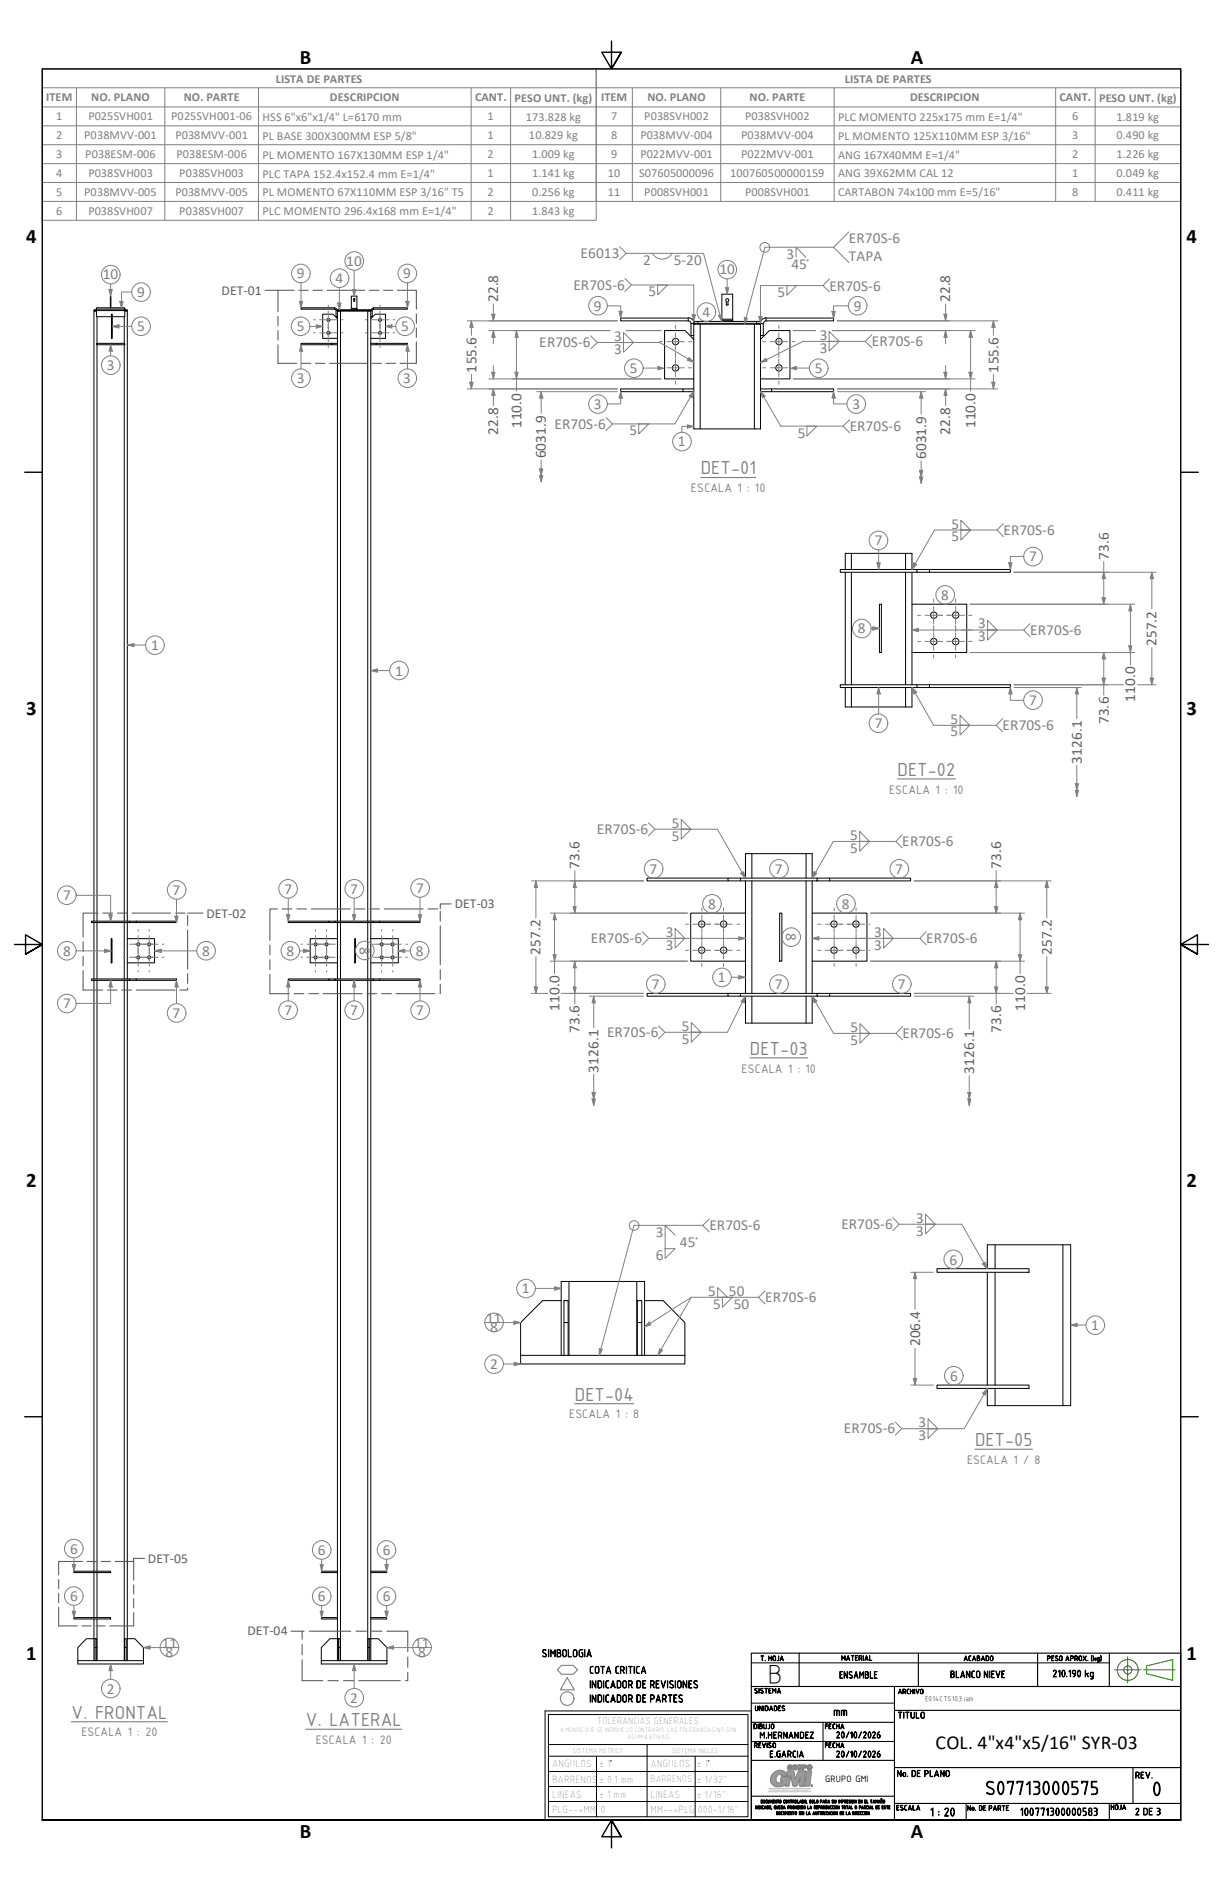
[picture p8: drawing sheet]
<svg xmlns="http://www.w3.org/2000/svg" width="279mm" height="432mm" viewBox="0 0 279 432" stroke-linecap="round" stroke-linejoin="round" font-family="sans-serif">
<defs><g id="words">
<text font-size="6.2" x="175.3" y="384.8">B</text>
<g font-size="4.7">
<text x="68.5" y="14.7">B</text>
<text x="208.1" y="14.7">A</text>
<text x="6" y="55.5">4</text>
<text x="271.1" y="55.5">4</text>
<text x="6" y="163.4">3</text>
<text x="271.1" y="163.4">3</text>
<text x="6" y="271.4">2</text>
<text x="271.1" y="271.4">2</text>
<text x="6" y="379.3">1</text>
<text x="271.1" y="379.3">1</text>
<text x="68.5" y="420.1">B</text>
<text x="208.1" y="420.1">A</text>
</g>
<g font-size="4.6" fill="#808080">
<text x="160.1" y="108.5">DET-01</text>
<text x="205" y="177.4">DET-02</text>
<text x="171.3" y="241.2">DET-03</text>
<text x="131.3" y="320.2">DET-04</text>
<text x="222.8" y="330.6">DET-05</text>
<text x="16.3" y="392.9">V. FRONTAL</text>
<text x="69.8" y="394.6">V. LATERAL</text>
</g>
<text font-size="4.6" x="263.1" y="410.4">0</text>
<text font-size="4.5" x="213.7" y="399.7">COL. 4&quot;x4&quot;x5/16&quot; SYR-03</text>
<text font-size="4.4" x="225" y="410.1">S07713000575</text>
<g font-size="3.5" fill="#808080">
<text x="132.7" y="59">E6013</text>
<text x="179.7" y="59.1">3</text>
<text x="193.9" y="55.6">ER70S-6</text>
<text x="193.9" y="59.7">TAPA</text>
<text x="23.5" y="63.9">10</text>
<text x="67.8" y="63.6">9</text>
<text x="76.6" y="64.7">4</text>
<text x="79.1" y="60.8">10</text>
<text x="92.1" y="63.6">9</text>
<text x="146.9" y="60.5">2</text>
<text x="153.9" y="60.5">5-20</text>
<text x="164.3" y="62.7">10</text>
<text x="180.8" y="61.5">45</text>
<text x="31.3" y="67.9">9</text>
<text x="131" y="66.3">ER70S-6</text>
<text x="135.7" y="71.1">9</text>
<text x="148.1" y="67.8">5</text>
<text x="177.6" y="67.8">5</text>
<text x="189.5" y="66.4">ER70S-6</text>
<text x="195.1" y="71.1">9</text>
<text x="31.3" y="75.7">5</text>
<text x="67.8" y="75.7">5</text>
<text x="91.6" y="75.7">5</text>
<text x="140.3" y="77.9">3</text>
<text x="160.5" y="72.5">4</text>
<text x="187.3" y="77.7">3</text>
<text x="123.2" y="79.4">ER70S-6</text>
<text x="140.3" y="80.9">3</text>
<text x="187.3" y="80.6">3</text>
<text x="199.2" y="79.2">ER70S-6</text>
<text x="24.4" y="84.6">3</text>
<text x="67.8" y="87.6">3</text>
<text x="92.1" y="87.6">3</text>
<text x="143.9" y="85.3">5</text>
<text x="186.1" y="85.3">5</text>
<text x="135.7" y="93.5">3</text>
<text x="194.8" y="93.5">3</text>
<text x="126.7" y="98">ER70S-6</text>
<text x="143.8" y="99.5">5</text>
<text x="182.2" y="100">5</text>
<text x="194.1" y="98.6">ER70S-6</text>
<text x="154.9" y="102">1</text>
<text x="199.8" y="124.7">7</text>
<text x="217.4" y="120.8">5</text>
<text x="217.4" y="123.8">5</text>
<text x="229.2" y="122.3">ER70S-6</text>
<text x="235.1" y="128.3">7</text>
<text x="215" y="137.2">8</text>
<text x="223.5" y="143.6">3</text>
<text x="34.5" y="148.6">1</text>
<text x="196" y="144.8">8</text>
<text x="223.5" y="146.6">3</text>
<text x="235.3" y="145.2">ER70S-6</text>
<text x="90.3" y="154.4">1</text>
<text x="235.1" y="161.2">7</text>
<text x="199.8" y="166.4">7</text>
<text x="217.2" y="165.4">5</text>
<text x="229" y="166.9">ER70S-6</text>
<text x="217.2" y="168.3">5</text>
<text x="136.3" y="190.7">ER70S-6</text>
<text x="153.5" y="189.2">5</text>
<text x="194.2" y="192">5</text>
<text x="153.5" y="192.2">5</text>
<text x="194.2" y="194.9">5</text>
<text x="206.1" y="193.5">ER70S-6</text>
<text x="148.4" y="199.7">7</text>
<text x="177" y="199.7">7</text>
<text x="204.5" y="199.7">7</text>
<text x="14.4" y="205.7">7</text>
<text x="39.4" y="204.5">7</text>
<text x="65" y="204.3">7</text>
<text x="80" y="204.3">7</text>
<text x="95.1" y="204.1">7</text>
<text x="161.8" y="207.8">8</text>
<text x="192.3" y="207.8">8</text>
<text x="135" y="215.6">ER70S-6</text>
<text x="152.1" y="214.1">3</text>
<text x="179.6" y="213.3" transform="rotate(90 179.6 213.3)">8</text>
<text x="199.7" y="214.1">3</text>
<text x="211.6" y="215.6">ER70S-6</text>
<text x="14.4" y="218.5">8</text>
<text x="46.2" y="218.5">8</text>
<text x="65.5" y="218.5">8</text>
<text x="82.2" y="216.4" transform="rotate(90 82.2 216.4)">8</text>
<text x="95" y="218.5">8</text>
<text x="152.1" y="217.1">3</text>
<text x="199.7" y="217.1">3</text>
<text x="148.9" y="226.1">7</text>
<text x="164" y="224.5">1</text>
<text x="177" y="226.1">7</text>
<text x="205.1" y="226.1">7</text>
<text x="14.4" y="230.5">7</text>
<text x="39.4" y="232.7">7</text>
<text x="65" y="232">7</text>
<text x="80" y="232">7</text>
<text x="95.1" y="232">7</text>
<text x="138.7" y="237.1">ER70S-6</text>
<text x="155.8" y="235.6">5</text>
<text x="155.8" y="238.6">5</text>
<text x="194.3" y="235.8">5</text>
<text x="194.3" y="238.8">5</text>
<text x="206.2" y="237.4">ER70S-6</text>
<text x="162.1" y="281.2">ER70S-6</text>
<text x="192.2" y="281">ER70S-6</text>
<text x="209.3" y="279.5">3</text>
<text x="149.9" y="282.7">3</text>
<text x="155.3" y="285.1">45</text>
<text x="209.3" y="282.4">3</text>
<text x="149.9" y="288">6</text>
<text x="216.9" y="289.1">6</text>
<text x="119.3" y="295.7">1</text>
<text x="161.8" y="296.2">5</text>
<text x="162.9" y="299.1">5</text>
<text x="166.5" y="296.2">50</text>
<text x="167.6" y="299.2">50</text>
<text x="174.8" y="297.7">ER70S-6</text>
<text x="111.1" y="302.4">11</text>
<text x="112" y="304.5">8</text>
<text x="249.3" y="304">1</text>
<text x="112" y="312.9">2</text>
<text x="217" y="315.6">6</text>
<text x="192.8" y="327.7">ER70S-6</text>
<text x="209.9" y="326.2">3</text>
<text x="209.9" y="329.2">3</text>
<text x="16" y="355.2">6</text>
<text x="72.6" y="355.5">6</text>
<text x="87.4" y="355.5">6</text>
<text x="16" y="366">6</text>
<text x="72.6" y="366.1">6</text>
<text x="87.4" y="366.1">6</text>
<text x="37" y="376.7">11</text>
<text x="94.6" y="376.7">11</text>
<text x="37.8" y="378.8">8</text>
<text x="95.5" y="378.8">8</text>
<text x="24.4" y="387.2">2</text>
<text x="80" y="389.2">2</text>
</g>
<g font-size="3.5" fill="#5f5f5f">
<text x="113.8" y="69" transform="rotate(-90 113.8 69)">22.8</text>
<text x="217.1" y="69" transform="rotate(-90 217.1 69)">22.8</text>
<text x="108.8" y="85.2" transform="rotate(-90 108.8 85.2)">155.6</text>
<text x="228.1" y="85.2" transform="rotate(-90 228.1 85.2)">155.6</text>
<text x="113.8" y="99.4" transform="rotate(-90 113.8 99.4)">22.8</text>
<text x="119.1" y="97.9" transform="rotate(-90 119.1 97.9)">110.0</text>
<text x="217.1" y="99.4" transform="rotate(-90 217.1 99.4)">22.8</text>
<text x="222.9" y="97.9" transform="rotate(-90 222.9 97.9)">110.0</text>
<text x="124.7" y="104.8" transform="rotate(-90 124.7 104.8)">6031.9</text>
<text x="211.6" y="105" transform="rotate(-90 211.6 105)">6031.9</text>
<text x="253.3" y="128" transform="rotate(-90 253.3 128)">73.6</text>
<text x="264.2" y="147.7" transform="rotate(-90 264.2 147.7)">257.2</text>
<text x="259.3" y="160.5" transform="rotate(-90 259.3 160.5)">110.0</text>
<text x="253.3" y="165.5" transform="rotate(-90 253.3 165.5)">73.6</text>
<text x="247.1" y="174.6" transform="rotate(-90 247.1 174.6)">3126.1</text>
<text x="132.4" y="198.6" transform="rotate(-90 132.4 198.6)">73.6</text>
<text x="228.7" y="198.6" transform="rotate(-90 228.7 198.6)">73.6</text>
<text x="123.5" y="218.2" transform="rotate(-90 123.5 218.2)">257.2</text>
<text x="240.3" y="218.2" transform="rotate(-90 240.3 218.2)">257.2</text>
<text x="127.8" y="231" transform="rotate(-90 127.8 231)">110.0</text>
<text x="234.2" y="231" transform="rotate(-90 234.2 231)">110.0</text>
<text x="132.4" y="236.2" transform="rotate(-90 132.4 236.2)">73.6</text>
<text x="228.7" y="236.2" transform="rotate(-90 228.7 236.2)">73.6</text>
<text x="136.7" y="245.2" transform="rotate(-90 136.7 245.2)">3126.1</text>
<text x="222.6" y="245.4" transform="rotate(-90 222.6 245.4)">3126.1</text>
<text x="210.2" y="307.7" transform="rotate(-90 210.2 307.7)">206.4</text>
</g>
<g font-size="3.1" fill="#5f5f5f">
<text x="50.6" y="67.4">DET-01</text>
<text x="47.2" y="209.7">DET-02</text>
<text x="103.9" y="207.6">DET-03</text>
<text x="33.8" y="357.3">DET-05</text>
<text x="56.5" y="373.8">DET-04</text>
</g>
<g font-size="3" fill="#808080">
<text x="157.9" y="112.5">ESCALA 1 : 10</text>
<text x="203.1" y="181.4">ESCALA 1 : 10</text>
<text x="169.4" y="245.2">ESCALA 1 : 10</text>
<text x="130" y="324.2">ESCALA 1 : 8</text>
<text x="220.9" y="334.6">ESCALA 1 / 8</text>
<text x="18.6" y="396.9">ESCALA 1 : 20</text>
<text x="72.1" y="398.7">ESCALA 1 : 20</text>
</g>
<g font-size="2.9" fill="#808080">
<text x="184.3" y="61.5">°</text>
<text x="158.9" y="285.1">°</text>
</g>
<g font-size="2.8" fill="#808080">
<text x="10.5" y="23.2">ITEM</text>
<text x="20.8" y="23.2">NO. PLANO</text>
<text x="42" y="23.2">NO. PARTE</text>
<text x="63" y="18.9">LISTA DE PARTES</text>
<text x="75.4" y="23.2">DESCRIPCION</text>
<text x="108.5" y="23.2">CANT.</text>
<text x="117.5" y="23.2">PESO UNT. (kg)</text>
<text x="137.4" y="23.2">ITEM</text>
<text x="147.9" y="23.2">NO. PLANO</text>
<text x="171.2" y="23.2">NO. PARTE</text>
<text x="193" y="18.9">LISTA DE PARTES</text>
<text x="207.9" y="23.2">DESCRIPCION</text>
<text x="242.1" y="23.2">CANT.</text>
<text x="251.1" y="23.2">PESO UNT. (kg)</text>
<text x="12.8" y="27.5">1</text>
<text x="20.2" y="27.5">P025SVH001</text>
<text x="39.1" y="27.5">P025SVH001-06</text>
<text x="59.9" y="27.6">HSS 6&quot;x6&quot;x1/4&quot; L=6170 mm</text>
<text x="111.4" y="27.5">1</text>
<text x="120.1" y="27.6">173.828 kg</text>
<text x="139.6" y="27.5">7</text>
<text x="147.2" y="27.5">P038SVH002</text>
<text x="170.2" y="27.5">P038SVH002</text>
<text x="191.5" y="27.6">PLC MOMENTO 225x175 mm E=1/4&quot;</text>
<text x="244.9" y="27.5">6</text>
<text x="255.1" y="27.6">1.819 kg</text>
<text x="12.8" y="31.8">2</text>
<text x="19.2" y="31.8">P038MVV-001</text>
<text x="40.1" y="31.8">P038MVV-001</text>
<text x="59.9" y="31.9">PL BASE 300X300MM ESP 5/8&quot;</text>
<text x="111.4" y="31.8">1</text>
<text x="120.8" y="31.9">10.829 kg</text>
<text x="139.6" y="31.8">8</text>
<text x="146.3" y="31.8">P038MVV-004</text>
<text x="169.3" y="31.8">P038MVV-004</text>
<text x="191.5" y="31.9">PL MOMENTO 125X110MM ESP 3/16&quot;</text>
<text x="244.9" y="31.8">3</text>
<text x="255.1" y="31.9">0.490 kg</text>
<text x="12.8" y="36.1">3</text>
<text x="12.8" y="40.4">4</text>
<text x="19.5" y="36.1">P038ESM-006</text>
<text x="20.2" y="40.4">P038SVH003</text>
<text x="40.3" y="36.1">P038ESM-006</text>
<text x="41" y="40.4">P038SVH003</text>
<text x="59.9" y="36.3">PL MOMENTO 167X130MM ESP 1/4&quot;</text>
<text x="59.9" y="40.6">PLC TAPA 152.4x152.4 mm E=1/4&quot;</text>
<text x="111.4" y="36.1">2</text>
<text x="111.4" y="40.4">1</text>
<text x="121.5" y="36.2">1.009 kg</text>
<text x="121.5" y="40.5">1.141 kg</text>
<text x="138.9" y="40.4">10</text>
<text x="139.6" y="36.1">9</text>
<text x="146" y="40.4">S07605000096</text>
<text x="146.3" y="36.1">P022MVV-001</text>
<text x="166.8" y="40.4">100760500000159</text>
<text x="169.3" y="36.1">P022MVV-001</text>
<text x="191.5" y="36.3">ANG 167X40MM E=1/4&quot;</text>
<text x="191.5" y="40.4">ANG 39X62MM CAL 12</text>
<text x="244.9" y="36.1">2</text>
<text x="244.9" y="40.4">1</text>
<text x="255.1" y="36.2">1.226 kg</text>
<text x="255.1" y="40.5">0.049 kg</text>
<text x="12.8" y="44.8">5</text>
<text x="19.2" y="44.8">P038MVV-005</text>
<text x="40.1" y="44.8">P038MVV-005</text>
<text x="59.9" y="44.9">PL MOMENTO 67X110MM ESP 3/16&quot; T5</text>
<text x="111.4" y="44.8">2</text>
<text x="121.5" y="44.8">0.256 kg</text>
<text x="138.9" y="44.8">11</text>
<text x="147.2" y="44.8">P008SVH001</text>
<text x="170.2" y="44.8">P008SVH001</text>
<text x="191.5" y="44.9">CARTABON 74x100 mm E=5/16&quot;</text>
<text x="244.9" y="44.8">8</text>
<text x="255.1" y="44.8">0.411 kg</text>
<text x="12.8" y="49.1">6</text>
<text x="20.2" y="49.1">P038SVH007</text>
<text x="41" y="49.1">P038SVH007</text>
<text x="59.9" y="49.2">PLC MOMENTO 296.4x168 mm E=1/4&quot;</text>
<text x="111.4" y="49.1">2</text>
<text x="121.5" y="49.1">1.843 kg</text>
</g>
<g font-size="2.7">
<text x="190.3" y="392.1">mm</text>
<text x="212.4" y="415.1">1 : 20</text>
</g>
<g font-size="2.5">
<text x="123.8" y="378.7">SIMBOLOGIA</text>
<text x="134.6" y="382.5">COTA CRITICA</text>
<text x="134.6" y="389.1">INDICADOR DE PARTES</text>
<text x="134.6" y="385.8">INDICADOR DE REVISIONES</text>
<text x="126.1" y="407.5">BARRENOS</text>
<text x="126.1" y="404">ANGULOS</text>
<text x="136.9" y="407.5">± 0.1 mm</text>
<text x="136.9" y="404">± 1</text>
<text x="148.6" y="404">ANGULOS</text>
<text x="159.2" y="404">± 1</text>
<text x="159.2" y="407.5">± 1/32&quot;</text>
<text x="126.1" y="410.9">LINEAS</text>
<text x="136.9" y="410.9">± 1 mm</text>
<text x="148.6" y="410.9">LINEAS</text>
<text x="159.2" y="410.9">± 1/16&quot;</text>
<text x="126.1" y="414.3">PLG--&gt;MM</text>
<text x="136.7" y="414.3">.0</text>
<text x="148.6" y="414.3">MM--&gt;PLG</text>
<text x="158.9" y="414.3">.</text>
<text x="159.4" y="414.3">000-1/16&quot;</text>
<text x="233" y="415">100771300000583</text>
</g>
<g font-size="2.3">
<text x="191.7" y="383.6">ENSAMBLE</text>
<text x="217" y="383.5">BLANCO NIEVE</text>
<text x="240.4" y="383.3">210.190 kg</text>
<text x="136.5" y="394.1">TOLERANCIAS GENERALES</text>
<text x="148.6" y="407.4">BARRENOS</text>
<text x="188.5" y="407.4">GRUPO GMI</text>
<text x="259.3" y="414.8">2 DE 3</text>
</g>
<g font-size="2.1">
<text x="205" y="392.7">TITULO</text>
<text x="173.5" y="397.3">M.HERNANDEZ</text>
<text x="175.8" y="401.6">E.GARCIA</text>
<text x="190.9" y="397.3">20/10/2026</text>
<text x="190.9" y="401.6">20/10/2026</text>
<text x="139.5" y="404">°</text>
<text x="161.8" y="404">°</text>
<text x="204.9" y="406.1">No. DE PLANO</text>
<text x="259.3" y="406.5">REV.</text>
</g>
<g font-size="1.7">
<text x="173.7" y="379.6">T. HOJA</text>
<text x="192.2" y="379.5">MATERIAL</text>
<text x="220.1" y="379.6">ACABADO</text>
<text x="239.1" y="379.6">PESO APROX. (kg)</text>
<text x="172.3" y="387">SISTEMA</text>
<text x="211.3" y="388.8">E014CTS103.iam</text>
<text x="172.1" y="395.2">DIBUJO</text>
<text x="172.4" y="391">UNIDADES</text>
<text x="188.4" y="395.2">FECHA</text>
<text x="130.8" y="400.8">SISTEMA METRICO</text>
<text x="153.5" y="400.7">SISTEMA INGLES</text>
<text x="172.2" y="399.5">REVISO</text>
<text x="188.4" y="399.5">FECHA</text>
<text x="204.7" y="413.8">ESCALA</text>
<text x="220.9" y="413.8">No. DE PARTE</text>
<text x="253.7" y="413.6">HOJA</text>
</g>
<text font-size="1.6" x="205.1" y="387.2">ARCHIVO</text>
<g font-size="1.5">
<text x="128" y="395.9">A MENOS QUE SE INDIQUE LO CONTRARIO. LAS TOLERANCIAS NO SON</text>
<text x="143.4" y="397.5">ACUMULATIVAS.</text>
</g>
<g font-size="1.1">
<text x="172.5" y="413.5">INDICADO, QUEDA PROHIBIDO LA REPRODUCCION TOTAL O PARCIAL DE ESTE</text>
<text x="173.8" y="412.2">DOCUMENTO CONTROLADO, SOLO PARA SU IMPRESION EN EL TAMAÑO</text>
<text x="177.4" y="414.8">DOCUMENTO SIN LA AUTORIZACION DE LA DIRECCION</text>
</g>
<g font-size=".5" fill="#a0a0a0">
<text x="175.7" y="409.4">TECNOLOGÍA</text>
<text x="179.1" y="409.4">INNOVACIÓN</text>
<text x="182.4" y="409.4">EDIFICACIÓN</text>
</g>
</g></defs>
<path d="M160.1 109.2h12.6M205 178.1h13.2M171.3 241.8h13.2M131.3 320.9h13.5M222.8 331.3h13.1M16.3 393.6h21.9M69.8 395.3h22" fill="none" stroke="#808080" stroke-width=".25"/>
<!-- layer: Visible (ANSI) -->
<g fill="none" stroke="#000" stroke-width=".23">
<path d="M22 71h-.5l.2 .1M22 70.8h-.5v.2M22 78.5h6.5v.3h-6.5zM22 71v1.4h3.5M22 71.1h-.5v139.5M22 70.7v.3M25.2 70.4v-2.7h.1v2.7M25.5 71.8h.2v5.5h-.2zM28.5 71h.6l-.1 .1M28.5 70.8h.6v.2M28.5 70.7h-6.5v-.3h6.5v.6M28.5 71v1.4h-2.8"/>
<path d="M28.5 71.1h.6v139.5M75.8 78.5h-7v.3h7M76.5 70.4h-7.7v.3h7.7l.3 .3M76.5 70.4a.6 .6 0 0 1 .6 .6M76.8 71v1.4h.3v-1.6h7.6v1.6h.3v-1.4M77.1 78.5h-1.3v.3h1.3M77.1 72.8l-1-1h-2.4v5.5h3.4M77.1 71.1h7.6M77.1 72.4v138.2M77.3 71.1l-.2-.1h7.6l-.1 .1M80.3 70.8v-.1h1.2v.1M80.3 70.7v-3h1.2v3"/>
<path d="M80.8 68.5l.1 .4 .1-.4M80.8 68.5l.1-.3 .1 .3M84.7 78.8h1.3v-.3h7.1v.3h-7.1M84.7 72.8l1-1h2.4v5.5h-3.4M84.7 78.5h1.3M84.7 72.4v138.2M85.3 70.4h7.8v.3h-7.8M85.4 70.4a.6 .6 0 0 0-.6 .6M85.4 70.7l-.4 .3M157.2 72.7h-15.4v.6h15.5a.6 .6 0 0 1 .6 .6v2.8h.6v-2.7M157.3 72.6a1.3 1.3 0 0 1 1.3 1.3M158.5 73.9v-.4h15.2v.4"/>
<path d="M158.5 77.6l-2-2h-4.7v11h6.7M158.5 76.7v21.3M158.5 74.1h15.2M158.8 74.1l-.3-.2h15.2l-.3 .2M164.9 73.5v-.3h2.5v.3M164.9 73.2v-6h2.5v6M165.9 68.9v.7M165.9 69.6l.2 .2 .3-.2M165.9 68.9a.35 .35 0 0 1 0-.5 .35 .35 0 0 1 .5 0 .35 .35 0 0 1-.1 .5M166.3 68.9v.7M173.7 77.6l2.1-2h4.7v11h-6.8M173.7 76.7v21.3"/>
<path d="M175 72.7h15.4v.6h-15.4M175 72.6a1.3 1.3 0 0 0-1.3 1.3v2.8h.7v-2.7M175 73.3a.6 .6 0 0 0-.6 .6M156 88.9h-14.2v.6h14.2M158.5 88.9h-2.5v.6h2.5M173.7 89.5h2.6v-.6h14.1v.6h-14.1M173.7 88.9h2.6M192 130.2h17.5v.6h-17.5zM193.1 126.5v3.7M193.1 130.8v25.7M200.9 138.1h.5v11.1h-.5zM208.3 138.1h12.6v11.1h-12.6"/>
<path d="M208.3 126.5v3.7M208.3 130.8v25.7M209.5 130.8h2.8v-.6h18.5v.6h-18.5M209.5 130.2h2.8M192 156.5h17.5v.7h-17.5zM193.1 157.2v4.4M208.3 157.2v4.4M209.5 157.2h2.8v-.7h18.5v.7h-18.5M209.5 156.5h2.8M170.3 195.1v5.6M185.5 195.1v5.6M20.9 210.6h8.8v.3h-8.8z"/>
<path d="M21.5 210.9v12.9M25.4 214.6h.2v5.5h-.2zM29.1 214.6h6.2v5.5h-6.2M29.1 210.9v12.9M29.7 210.9h1.4v-.3h9.2v.3h-9.2M29.7 210.6h1.4M75.1 210.6h-9.3v.3h9.3M76.5 210.6h8.8v.3h-8.8zM76.5 210.6h-1.4v.3h1.4M77.1 214.6h-6.2v5.5h6.2M77.1 210.9v12.9M81 214.6h.2v5.5h-.2z"/>
<path d="M84.7 214.6h6.3v5.5h-6.3M84.7 210.9v12.9M85.3 210.6h1.4v.3h-1.4M86.7 210.6h9.2v.3h-9.2M166.3 200.7h-18.5v.7h18.5M169.2 200.7h17.5v.7h-17.5zM169.2 200.7h-2.9v.7h2.9M170.3 208.7h-12.5v11h12.5M170.3 201.4v25.7M178.1 208.7h.5v11h-.5zM185.5 208.7h12.6v11h-12.6M185.5 201.4v25.7"/>
<path d="M186.7 200.7h2.8v.7h-2.8M189.5 200.7h18.5v.7h-18.5M20.9 223.8h8.8v.3h-8.8zM21.5 224.1v135.1M29.1 224.1v150.5M29.7 224.1h1.4v-.3h9.2v.3h-9.2M29.7 223.8h1.4M75.1 223.8h-9.3v.3h9.3M76.5 223.8h-1.4v.3h1.4M76.5 223.8h8.8v.3h-8.8zM77.1 224.1v150.5M84.7 224.1v150.5"/>
<path d="M85.3 223.8h1.4v.3h-1.4M86.7 223.8h9.2v.3h-9.2M166.3 227.1h-18.5v.6h18.5M169.2 227.1h-2.9v.6h2.9M169.2 227.1h17.5v.6h-17.5zM170.3 227.7v6.2M185.5 227.7v6.2M186.7 227.1h2.8v.6h-2.8M189.5 227.1h18.5v.6h-18.5M128.2 292.9v4.4M128.8 297.3h1v5h-1zM145.6 297.3h1v5h-1z"/>
<path d="M147.3 292.9v4.4M214.1 290h21v.8h-21zM225.6 284.5v5.5M225.6 290.8v25.8M244.6 284.5v36.8M118.9 309.8v2h37.6v-2M118.9 309.8v-7.5l5.1-5h4.2v12.5M118.9 309.8h9.9M128.8 302.3v7.5h1M129.8 309.8h15.8M129.8 302.3v7.5M145.6 302.3v7.5h1"/>
<path d="M146.6 309.8h9.9M146.6 302.3v7.5M147.3 309.8v-12.5h4.2l5 5v7.5M214.1 316.6h21v.8h-21zM225.6 317.4v3.9M16.9 359.2h8.4v.3h-8.4zM21.5 359.5v10.3M77.1 359.2h-3.6v.3h3.6M84.7 359.2h3.6v.3h-3.6M16.9 369.8h8.4v.3h-8.4zM17.8 379.6v.8h15v-.8M17.8 379.6v-3l1.9-2h1.8v5"/>
<path d="M17.8 379.6h3.9M21.5 370.1v4.5M21.7 374.6h.4v2h-.4zM21.7 376.6v3h.4M22.1 379.6h6.3M22.1 376.6v3M28.4 374.6h.4v2h-.4zM28.4 376.6v3h.4M28.8 379.6h4M28.8 376.6v3M29.1 379.6v-5h1.7l2 2v3M73.4 379.6v.8h15v-.8"/>
<path d="M73.4 379.6v-3l2-2h1.7v5M73.4 379.6h3.9M77.1 369.8h-3.6v.3h3.6M77.3 374.6h.4v2h-.4zM77.3 376.6v3h.4M77.7 379.6h6.4M77.7 376.6v3M84.1 374.6h.4v2h-.4zM84.1 376.6v3h.4M84.5 379.6h3.9M84.5 376.6v3M84.7 379.6v-5h1.7l2 2v3"/>
<path d="M84.7 369.8h3.6v.3h-3.6"/>
<circle cx="75" cy="76.1" r=".35"/>
<circle cx="75" cy="73.1" r=".35"/>
<circle cx="86.8" cy="76.1" r=".35"/>
<circle cx="86.8" cy="73.1" r=".35"/>
<circle cx="154.3" cy="78.1" r=".73"/>
<circle cx="178" cy="78.1" r=".73"/>
<circle cx="154.3" cy="84.1" r=".73"/>
<circle cx="178" cy="84.1" r=".73"/>
<circle cx="213.3" cy="140.6" r=".73"/>
<circle cx="213.3" cy="146.7" r=".73"/>
<circle cx="218.3" cy="140.6" r=".73"/>
<circle cx="218.3" cy="146.7" r=".73"/>
<circle cx="31.6" cy="218.9" r=".35"/>
<circle cx="31.6" cy="215.9" r=".35"/>
<circle cx="34.1" cy="218.9" r=".35"/>
<circle cx="34.1" cy="215.9" r=".35"/>
<circle cx="72.1" cy="215.9" r=".35"/>
<circle cx="72.1" cy="218.9" r=".35"/>
<circle cx="74.6" cy="218.9" r=".35"/>
<circle cx="74.6" cy="215.9" r=".35"/>
<circle cx="87.2" cy="218.9" r=".35"/>
<circle cx="87.2" cy="215.9" r=".35"/>
<circle cx="89.7" cy="218.9" r=".35"/>
<circle cx="89.7" cy="215.9" r=".35"/>
<circle cx="160.3" cy="211.2" r=".73"/>
<circle cx="160.3" cy="217.2" r=".73"/>
<circle cx="165.3" cy="217.2" r=".73"/>
<circle cx="165.3" cy="211.2" r=".73"/>
<circle cx="190.5" cy="211.2" r=".73"/>
<circle cx="190.5" cy="217.2" r=".73"/>
<circle cx="195.5" cy="217.2" r=".73"/>
<circle cx="195.5" cy="211.2" r=".73"/>
</g>
<!-- layer: Visible fina (ANSI) -->
<g fill="none" stroke="#000" stroke-width=".23">
<path d="M21.9 70.8v.3M22 71h6.5M22.2 72.4v6.1M22.2 78.8v131.8M28.4 72.4v6.1M28.4 78.8v131.8M28.6 70.8v.3M76.5 70.4v.3M76.8 71h.3M77.5 70.8v.3M77.8 71.1v139.5M80.3 70.5h1.2"/>
<path d="M84 71.1v139.5M84.3 70.8v.3M84.7 71h.3M85.3 70.4v.3M157.2 72.7v.6M157.9 74h.6M159.4 73.5v.6M160 74.1v23.9M164.9 73h2.5M172.3 74.1v23.9M172.8 73.5v.6M173.7 74h.7"/>
<path d="M175 72.7v.6M194.5 126.5v3.7M194.5 130.8v25.7M206.9 126.5v3.7M206.9 130.8v25.7M194.5 157.2v4.4M206.9 157.2v4.4M171.8 195.1v5.6M184.1 195.1v5.6M22.2 210.9v12.9M28.4 210.9v12.9M77.8 210.9v12.9"/>
<path d="M84 210.9v12.9M171.8 201.4v25.7M184.1 201.4v25.7M22.2 224.1v135.1M28.4 224.1v155.5M77.8 224.1v155.5M84 224.1v155.5M171.8 227.7v6.2M184.1 227.7v6.2M130 292.9v16.9M145.5 292.9v16.9M227.3 284.5v5.5"/>
<path d="M227.3 290.8v25.8M242.8 284.5v36.8M227.3 317.4v3.9M22.2 359.5v10.3M22.2 370.1v9.5"/>
</g>
<path d="M158.5 98h15.2M193.1 126.5h15.2M193.1 161.6h15.2M170.3 195.1h15.2M170.3 233.9h15.2M128.2 292.9h19.1M225.6 284.5h19M225.6 321.3h19" fill="none" stroke="#000" stroke-width=".23"/>
<!-- layer: Sombreado (ANSI) -->
<g fill="#9d9999">
<path d="M176.7 405.3a1.81 1.81 0 0 1 3.1 .5v-1h1.5l.4 1.9 .7-1.8 1.6-.1-.4 3.6h-.7l-.3-.3 .2-1.9-.8 2a.71 .71 0 0 1-1-.1l-.3-2.1h-2.3l-.2-.4a1.03 1.03 0 0 0-.9 .9 1.03 1.03 0 0 0 .6 1h.6l.4-.3h-.6l.2-.9 .3-.2 1.7 .1 .1 .2-.3 1.7-.2 .2h-.7l.1-.4a1.97 1.97 0 0 1-2.1 .5 1.97 1.97 0 0 1-1.4-1.6l.3-1.1z" fill-rule="evenodd"/>
<path d="M184.4 404.9l1-.1-.4 3.1-.2 .4h-1l.4-3.2z" fill-rule="evenodd"/>
<path d="M180 403.7l.3-.3h.4l.2 .1 .1 .4-.4-.2a.35 .35 0 0 0-.4 .2 .35 .35 0 0 0 .1 .4l.4-.1h-.2v-.3h.5l-.1 .7-.2-.1a.55 .55 0 0 1-.7-.1 .55 .55 0 0 1 0-.7z" fill-rule="evenodd"/>
<path d="M181.5 403.7v.2h.3v-.2zM181.2 403.5l-.1 1.1h.3v-.4h.3v.4h.3l.1-1.1z" fill-rule="evenodd"/>
<path d="M182.4 403.4h.2v1l.3-.1v-.9h.4l-.1 .8a.48 .48 0 0 1-.5 .4 .48 .48 0 0 1-.5-.4z" fill-rule="evenodd"/>
<path d="M183.6 403.7v.2h.4v-.2zM183.3 403.5v1.1h.3v-.4h.3a.38 .38 0 0 0 .4-.4 .38 .38 0 0 0-.4-.4z" fill-rule="evenodd"/>
<path d="M184.4 403.7l.4 .2-.4 .5z" fill-rule="evenodd"/>
<path d="M184.5 404.4l.5-.3v.5z" fill-rule="evenodd"/>
<path d="M185.1 404.1h.2l.1 .3-.4 .2z" fill-rule="evenodd"/>
<path d="M185.3 404h.2v.3z" fill-rule="evenodd"/>
<path d="M185.4 403.7l.1 .2h-.2z" fill-rule="evenodd"/>
<path d="M185.2 403.5l.2 .2h-.2z" fill-rule="evenodd"/>
<path d="M184.8 403.4h.3l.1 .2-.2 .1z" fill-rule="evenodd"/>
<path d="M184.5 403.6l.3-.2 .1 .3h-.5z" fill-rule="evenodd"/>
</g>
<g fill="#c0c0c0">
<path d="M185.4 408.1l.1 .1z" fill-rule="evenodd"/>
<path d="M185.5 408.1l.1 .1zM185.4 408l.1 .1z" fill-rule="evenodd"/>
</g>
<!-- layer: Contorno de detalle (ANSI) -->
<g fill="none" stroke="#5f5f5f" stroke-width=".25">
<path d="M60.6 66.4h2.9M63.5 78.8v4.3h4.3M63.5 72.3v2.2M63.5 75.6v2.1M67.2 66.4h-3.7v4.8M68.3 66.4h2.1M71.5 66.4h2.2M74.7 66.4h8.6M84.4 66.4h2.2M87.6 66.4h2.1M90.8 66.4h4.3v4.3M95.1 78.2v4.9h-3.7"/>
<path d="M95.1 71.8v2.1M95.1 75v2.1M68.8 83.1h2.2M72.1 83.1h2.1M75.3 83.1h8.6M85 83.1h2.1M88.2 83.1h2.2M19 215.3v2.2M19 218.6v2.2M22.4 208.7h-3.4v5.5M23.5 208.7h2.2M26.9 208.7h2.1"/>
<path d="M30.2 208.7h8.8M40.1 208.7h2.2M42.9 208.7h3.5M42.9 209.3v2.2M42.9 212.6v8.9M61.7 216v2.2M61.7 219.4v2.2M63.4 207.8h-1.7v7.1M64.5 207.8h2.2M67.8 207.8h2.2M71.1 207.8h8.9M81.2 207.8h2.2"/>
<path d="M84.5 207.8h2.2M87.8 207.8h8.8M97.8 207.8h2.2M100.6 208.3v2.3M100.6 211.6v8.9M103.1 206.6h-2.5v1.2M19 221.9v4.4h4.4M24.5 226.3h2.2M27.8 226.3h2.2M31.1 226.3h8.9M42.9 225.9v.4h-1.8M42.9 222.6v2.2"/>
<path d="M61.7 222.7v4.4h4.4M67.2 227.1h2.2M70.5 227.1h2.3M73.9 227.1h8.8M83.8 227.1h2.2M87.2 227.1h2.2M90.5 227.1h8.9M100.6 225l-.1 2.1M100.6 221.7v2.2M18.9 356.9h-5.5v3.1M19.9 356.9h2.1M23.1 356.9h2.1"/>
<path d="M26.3 356.9h4.2v4.3M33 356.2h-2.5v.7M13.4 367.4v4.3h4.3M13.4 361.1v2.1M13.4 364.2v2.1M18.7 371.7h2.1M21.9 371.7h2.1M30.5 368.6v3.1h-5.4M30.5 362.3v2.1M30.5 365.4v2.1M66.5 372.9h2.5M69 379.4v4.8h4.7"/>
<path d="M69 375.9v2.4M69.5 372.9h-.5v1.8M70.7 372.9h9.4M81.3 372.9h2.4M84.9 372.9h2.3M88.4 372.9h4.8v4.7M93.2 378.8v2.3M74.9 384.2h2.4M78.5 384.2h2.3M82 384.2h9.4M93.2 382.3v1.9h-.6"/>
</g>
<g fill="none" stroke="#808080" stroke-width=".23">
<path d="M9.7 20.1v-4.4h126.5v4.4M9.7 20.1h126.5v30.3h-126.5zM9.7 24.4h260M9.7 28.8h260M9.7 33.1h260M9.7 37.4h260M17.5 20.1v30.3M37.7 20.1v30.3M59.1 20.1v30.3M107.6 20.1v30.3M116.6 20.1v30.3M136.2 20.1v-4.4h133.5v4.4"/>
<path d="M136.2 20.1h133.5v4.3M136.2 20.1v25.9M144.5 20.1v25.9M164.7 20.1v25.9M190.6 20.1v25.9M241.2 20.1v25.9M250.2 20.1v25.9M269.7 24.4v21.6h-133.5M9.7 41.7h260M9.7 46h126.5M157.2 82l1.3 .8"/>
</g>
<g fill="none" stroke="#808080" stroke-width=".23">
<path d="M176.7 405.3a1.78 1.78 0 0 1 3.1 .5v-1h1.5l.4 1.9 .7-1.8 1.6-.1-.4 3.6h-.7l-.3-.3 .2-1.9-.7 1.9a.58 .58 0 0 1-.5 .3 .58 .58 0 0 1-.6-.4l-.3-2h-2.3l-.2-.4a.97 .97 0 0 0-.9 1.4 .89 .89 0 0 0 .7 .6 .89 .89 0 0 0 .9-.4h-.6l.2-.9 .3-.2 1.7 .2-.2 1.8-.2 .2h-.7l.1-.4a1.97 1.97 0 0 1-2.1 .5 1.97 1.97 0 0 1-1.4-1.6l.3-1.1zM180 403.7a.52 .52 0 0 1 .5-.3 .52 .52 0 0 1 .5 .5h-.3a.28 .28 0 0 0-.4-.2 .28 .28 0 0 0-.1 .4 .28 .28 0 0 0 .5 .1h-.2v-.3h.5l-.1 .7-.2-.1a.55 .55 0 0 1-.7-.1 .55 .55 0 0 1 0-.7zM181.2 403.5h.9l-.1 1.1h-.3v-.4h-.3v.4h-.3zM181.5 403.7h.3v.2h-.3zM182.4 403.4h.2v1l.3-.1v-.9h.4l-.1 .8a.48 .48 0 0 1-.5 .4 .48 .48 0 0 1-.5-.4zM182.6 403.4h.1M183.3 403.5l.6-.1a.38 .38 0 0 1 .4 .4 .38 .38 0 0 1-.4 .4h-.3v.4h-.3zM183.6 403.7h.4v.2h-.4zM184.4 403.7l.4 .2-.4 .5zM184.4 404.9l1-.1-.4 3.1-.2 .4h-1l.4-3.2zM184.5 404.4l.5-.3v.5zM184.5 403.6l.3-.2 .1 .3h-.5z"/>
<path d="M184.8 403.4h.3l.1 .2-.2 .1zM184.8 403.4h.1M185.1 404.1h.2l.1 .3-.4 .2zM185.2 403.5l.2 .2h-.2zM185.2 403.5h.1M185.3 404h.2v.3zM185.4 408.1l.1 .1zM185.4 408.2h.1M185.4 403.7l.1 .2h-.2z"/>
<circle cx="185.5" cy="408.1" r=".16"/>
</g>
<g fill="none" stroke="#c0c0c0" stroke-width=".23">
<path d="M175.5 409.6h9.8M175.5 408.8h9.8"/>
<circle cx="178.8" cy="409.2" r=".1"/>
<circle cx="182.1" cy="409.2" r=".1"/>
</g>
<!-- layer: 0 -->
<path d="M124.5 391.1h47.1v25h-47.1zM125.3 391.9h45.6v23.4h-45.6zM125.3 398.8h45.6M147.8 398.8v16.5M125.3 401.4h45.6M125.3 404.9h45.6M125.3 408.4h45.6M125.3 411.8h45.6M136.3 401.4v13.9M158.8 401.4v13.9" fill="none" stroke="#000" stroke-width=".23"/>
<!-- layer: C.Datos -->
<path d="M257.6 378.7v6M254.6 381.7h6.1M261.3 381.7h7.2" fill="none" stroke="#00f" stroke-width=".23"/>
<g fill="none" stroke="#000" stroke-width=".25">
<path d="M171.6 377.9h98.1v38.2h-98.1zM182.6 377.9v7.6M209.8 377.9v7.6M237 377.9v7.6M253.4 377.9v7.6M171.6 393.7h32.7M171.6 385.5h98.1M204.3 391h65.4M204.3 385.5v30.6M171.6 402.4h32.7M171.6 410.6h32.7M204.3 404.1h65.4"/>
<path d="M204.3 412.2h65.4M220.7 412.2v3.9M253.4 412.2v3.9M258.8 404.1v8.1"/>
</g>
<path d="M171.6 389.3h32.7M171.6 398.1h32.7M171.6 380.1h81.8M188 393.7v8.7" fill="none" stroke="#000" stroke-width=".23"/>
<g fill="none" stroke="#269900" stroke-width=".23">
<path d="M261.9 380.8l6-1.5v4.8l-6-1.5z"/>
<circle cx="257.7" cy="381.7" r="2.38"/>
<circle cx="257.7" cy="381.7" r=".92"/>
</g>
<!-- layer: 8 -->
<g fill="none" stroke="#808080" stroke-width=".25">
<path d="M128.3 380.7h2.6l1.1 1-1.1 1h-2.6l-1-1zM129.6 383.5l1.6 2.8h-3.2z"/>
<circle cx="129.6" cy="388.3" r="1.56"/>
</g>
<!-- layer: Borde (ANSI) -->
<path d="M139.7 9.4v6.3l-2.2-3.8h4.4l-2.2 3.8 2.2-3.8M5.7 107.9h4M269.7 107.9h4M3.3 215.9h6.4l-3.9-2.2v4.4l3.9-2.2-3.9 2.2M276.1 215.9h-6.4l3.9-2.2v4.4l-3.9-2.2 3.9 2.2M5.7 323.8h4M269.7 323.8h4M9.7 416.1v-400.4h260v400.4h-260h260M141.9 419.9l-2.2-3.8 2.2 3.8h-4.4l2.2-3.8v6.3" fill="none" stroke="#000" stroke-width=".32"/>
<path d="M157.4 81.7l1.1 1.1-1.5-.4z" fill="#808080"/>
<path d="M134.9 76.8l1.6 1.5-1.6 1.5M136.5 78.3h14.2l3.5 2M142.4 76l2.3 2.3h-2.3zM142.4 78.3h2.3l-2.3 2.2zM154.4 80.4l2.8 1.6M157.4 81.7l1.1 1.1-1.5-.4zM175.1 82.2l-1.4 .7" fill="none" stroke="#808080" stroke-width=".23"/>
<path d="M173.7 82.9l1.2-1 .4 .7z" fill="#808080"/>
<path d="M189.4 75.8l2.3 2.2h-2.3zM189.4 78h2.3l-2.3 2.3zM197.7 78h-14.2l-5.4 2.7M199.2 76.5l-1.5 1.5 1.5 1.5M173.7 82.9l1.2-1 .4 .7zM177.9 80.8l-2.8 1.4M137.3 308.4l-.4 1.4" fill="none" stroke="#808080" stroke-width=".23"/>
<path d="M136.9 308.3l.7 .2-.7 1.3z" fill="#808080"/>
<g fill="none" stroke="#808080" stroke-width=".23">
<path d="M29.1 147.4h1.5M162.1 278.6l-1.6 1.5 1.6 1.5M152 285.4h2.2l-2.2 2.3zM154.2 282.3l-2.2-2.2v5.3M160.5 280.1h-15.7l-7.5 28.3M136.9 308.3l.7 .2-.7 1.3z"/>
<circle cx="144.9" cy="280.1" r="1.11"/>
</g>
<path d="M29.1 147.4l1.5-.3v.7z" fill="#808080"/>
<g fill="none" stroke="#808080" stroke-width=".23">
<path d="M29.1 147.4l1.5-.3v.7zM30.6 147.4h2.7M84.7 153.3h1.5"/>
<circle cx="35.4" cy="147.5" r="2.13"/>
</g>
<path d="M84.7 153.3l1.5-.4v.8z" fill="#808080"/>
<g fill="none" stroke="#808080" stroke-width=".23">
<path d="M84.7 153.3l1.5-.4v.8zM86.2 153.3h2.8M40.3 209.4v1.5"/>
<circle cx="91.2" cy="153.3" r="2.13"/>
</g>
<path d="M39.9 209.4h.8l-.4 1.5z" fill="#808080"/>
<g fill="none" stroke="#808080" stroke-width=".23">
<path d="M35.3 217.4h1.5M39.9 209.4h.8l-.4 1.5zM40.3 205.5v3.9"/>
<circle cx="40.4" cy="203.4" r="2.13"/>
</g>
<path d="M35.3 217.4l1.5-.4v.7z" fill="#808080"/>
<g fill="none" stroke="#808080" stroke-width=".23">
<path d="M35.3 217.4l1.5-.4v.7zM36.8 217.4h8.2M40.3 224.1v1.5"/>
<circle cx="47.1" cy="217.3" r="2.13"/>
</g>
<path d="M40.3 224.1l.4 1.5h-.8z" fill="#808080"/>
<g fill="none" stroke="#808080" stroke-width=".23">
<path d="M68.8 68.9v1.5M40.3 224.1l.4 1.5h-.8zM40.3 225.6v3.8"/>
<circle cx="40.4" cy="231.6" r="2.13"/>
</g>
<path d="M68.4 68.9h.8l-.4 1.5z" fill="#808080"/>
<g fill="none" stroke="#808080" stroke-width=".23">
<path d="M68.4 68.9h.8l-.4 1.5zM68.8 64.6v4.3M93.1 68.9v1.5"/>
<circle cx="68.7" cy="62.5" r="2.13"/>
</g>
<path d="M92.7 68.9h.8l-.4 1.5z" fill="#808080"/>
<g fill="none" stroke="#808080" stroke-width=".23">
<path d="M80.9 66.2v1.5M92.7 68.9h.8l-.4 1.5zM93.1 64.6v4.3"/>
<circle cx="93.1" cy="62.5" r="2.13"/>
</g>
<path d="M80.5 66.2h.8l-.4 1.5z" fill="#808080"/>
<g fill="none" stroke="#808080" stroke-width=".23">
<path d="M72.3 74.6h1.4M80.5 66.2h.8l-.4 1.5zM80.9 61.8v4.4"/>
<circle cx="80.9" cy="59.7" r="2.13"/>
</g>
<path d="M72.3 74.2l1.4 .4-1.4 .4z" fill="#808080"/>
<g fill="none" stroke="#808080" stroke-width=".23">
<path d="M70.8 74.6h1.5M72.3 74.2l1.4 .4-1.4 .4zM88.1 74.6h1.4"/>
<circle cx="68.7" cy="74.6" r="2.13"/>
</g>
<path d="M88.1 74.6l1.4-.4v.8z" fill="#808080"/>
<g fill="none" stroke="#808080" stroke-width=".23">
<path d="M68.8 78.8v1.5M88.1 74.6l1.4-.4v.8zM89.5 74.6h.9"/>
<circle cx="92.6" cy="74.6" r="2.13"/>
</g>
<path d="M68.8 78.8l.4 1.5h-.8z" fill="#808080"/>
<g fill="none" stroke="#808080" stroke-width=".23">
<path d="M68.8 78.8l.4 1.5h-.8zM93.1 78.8v1.5M68.8 80.3v4"/>
<circle cx="68.7" cy="86.5" r="2.13"/>
</g>
<path d="M93.1 78.8l.4 1.5h-.8z" fill="#808080"/>
<g fill="none" stroke="#808080" stroke-width=".23">
<path d="M93.1 78.8l.4 1.5h-.8zM93.1 80.3v4M65.8 209.1v1.5"/>
<circle cx="93.1" cy="86.5" r="2.13"/>
</g>
<path d="M65.5 209.1h.7l-.4 1.5z" fill="#808080"/>
<g fill="none" stroke="#808080" stroke-width=".23">
<path d="M65.5 209.1h.7l-.4 1.5zM65.8 205.3v3.8M95.9 209.1v1.5"/>
<circle cx="65.8" cy="203.2" r="2.13"/>
</g>
<path d="M95.6 209.1h.7l-.4 1.5z" fill="#808080"/>
<g fill="none" stroke="#808080" stroke-width=".23">
<path d="M91 217.4h1.5M95.6 209.1h.7l-.4 1.5zM95.9 205.1v4"/>
<circle cx="96" cy="203" r="2.13"/>
</g>
<path d="M91 217.4l1.5-.4v.7z" fill="#808080"/>
<g fill="none" stroke="#808080" stroke-width=".23">
<path d="M69.3 217.4h1.6M91 217.4l1.5-.4v.7zM92.5 217.4h1.2"/>
<circle cx="95.9" cy="217.3" r="2.13"/>
</g>
<path d="M69.3 217l1.6 .4-1.6 .3z" fill="#808080"/>
<g fill="none" stroke="#808080" stroke-width=".23">
<path d="M68.5 217.4h.8M69.3 217l1.6 .4-1.6 .3zM65.8 224.1v1.5"/>
<circle cx="66.3" cy="217.3" r="2.13"/>
</g>
<path d="M65.8 224.1l.4 1.5h-.7z" fill="#808080"/>
<g fill="none" stroke="#808080" stroke-width=".23">
<path d="M65.8 224.1l.4 1.5h-.7zM65.8 225.6v3.2M95.9 224.1v1.5"/>
<circle cx="65.8" cy="230.9" r="2.13"/>
</g>
<path d="M95.9 224.1l.4 1.5h-.7z" fill="#808080"/>
<g fill="none" stroke="#808080" stroke-width=".23">
<path d="M158.5 71.9v1.6M95.9 224.1l.4 1.5h-.7zM95.9 225.6v3.2"/>
<circle cx="96" cy="230.9" r="2.13"/>
</g>
<path d="M158.1 71.9h.8l-.4 1.6z" fill="#808080"/>
<path d="M142.7 63.6l1.6 1.6-1.6 1.4M144.3 65.2h14.2v6.7M150.2 65.2h2.3l-2.3 2.2zM158.1 71.9h.8l-.4 1.6zM173.7 72.4v1.5" fill="none" stroke="#808080" stroke-width=".23"/>
<path d="M173.4 72.4h.7l-.4 1.5z" fill="#808080"/>
<path d="M164.5 72l.4 1.5M173.4 72.4h.7l-.4 1.5zM179.8 65.3h2.2l-2.2 2.2zM188 65.3h-14.3v7.1M189.5 63.8l-1.5 1.5 1.5 1.4" fill="none" stroke="#808080" stroke-width=".23"/>
<path d="M164.1 72.1l.7-.2 .1 1.6z" fill="#808080"/>
<path d="M141.5 56.4l1.6 1.5-1.6 1.5M143.1 57.9h17.6l3.8 14.1M149 57.9a2.57 2.57 0 0 0 4.6 0M164.1 72.1l.7-.2 .1 1.6zM166.1 65.8v1.4" fill="none" stroke="#808080" stroke-width=".23"/>
<path d="M165.7 65.8h.8l-.4 1.4z" fill="#808080"/>
<g fill="none" stroke="#808080" stroke-width=".23">
<path d="M165.7 65.8h.8l-.4 1.4zM166.1 63.8v2M170.4 72.6l-.3 1.5"/>
<circle cx="166.1" cy="61.6" r="2.13"/>
</g>
<path d="M170.1 72.6l.7 .2-.7 1.3z" fill="#808080"/>
<g fill="none" stroke="#808080" stroke-width=".23">
<path d="M181.9 58.8v-2.3l2.2 2.3M190.4 56.5h-15.6l-4.4 16.1M193.9 53l-3.5 3.5 3.5 3.5M170.1 72.6l.7 .2-.7 1.3zM158.5 89.5l-.8 1.2"/>
<circle cx="174.7" cy="56.5" r="1.11"/>
</g>
<path d="M157.4 90.6l1.1-1.1-.4 1.4z" fill="#808080"/>
<path d="M138.4 95.4l1.6 1.5-1.6 1.5M145.9 96.9h2.3l-2.3 2.3zM157.4 90.6l1.1-1.1-.4 1.4zM157.7 90.7l-3.5 6.2h-14.2M173.7 89.5l.8 1.2" fill="none" stroke="#808080" stroke-width=".23"/>
<path d="M173.7 89.5l1.1 1.1-.6 .3z" fill="#808080"/>
<path d="M173.7 89.5l1.1 1.1-.6 .3zM174.5 90.7l3.9 6.7h14.2M184.3 97.4h2.3l-2.3 2.3zM194.1 95.9l-1.5 1.5 1.5 1.5" fill="none" stroke="#808080" stroke-width=".23"/>
<!-- layer: Cota (ANSI) -->
<path d="M226.9 73.3v1.5" fill="none" stroke="#808080" stroke-width=".23"/>
<path d="M226.9 73.3l.4 1.5h-.7z" fill="#808080"/>
<path d="M226.9 73.3l.4 1.5h-.7zM226.9 87.4v1.5" fill="none" stroke="#808080" stroke-width=".23"/>
<path d="M226.6 87.4h.7l-.4 1.5z" fill="#808080"/>
<path d="M107.7 73.3v1.5M191.3 73.3h36.7M226.9 74.8v1.8M191.3 88.9h36.7M226.6 87.4h.7l-.4 1.5zM226.9 85.5v1.9" fill="none" stroke="#808080" stroke-width=".23"/>
<path d="M107.7 73.3l.4 1.5h-.8z" fill="#808080"/>
<path d="M107.7 73.3l.4 1.5h-.8zM107.7 87.4v1.5" fill="none" stroke="#808080" stroke-width=".23"/>
<path d="M107.3 87.4h.8l-.4 1.5z" fill="#808080"/>
<path d="M106.7 73.3h34.3M107.7 74.8v1.8M106.7 88.9h34.3M107.3 87.4h.8l-.4 1.5zM107.7 85.5v1.9" fill="none" stroke="#808080" stroke-width=".23"/>
<path d="M190.4 71.2v1.5" fill="none" stroke="#808080" stroke-width=".23"/>
<path d="M190.1 71.2h.7l-.4 1.5z" fill="#808080"/>
<g fill="none" stroke="#808080" stroke-width=".23">
<path d="M141.8 71.2v1.5M190.1 71.2h.7l-.4 1.5zM193.9 69.9h-3.5v1.3"/>
<circle cx="195.9" cy="69.9" r="2.13"/>
</g>
<path d="M141.4 71.2h.8l-.4 1.5z" fill="#808080"/>
<g fill="none" stroke="#808080" stroke-width=".23">
<path d="M138.7 69.9h3.1v1.3M141.4 71.2h.8l-.4 1.5zM141.8 89.5v1.5"/>
<circle cx="136.6" cy="69.9" r="2.13"/>
</g>
<path d="M141.8 89.5l.4 1.5h-.8z" fill="#808080"/>
<g fill="none" stroke="#808080" stroke-width=".23">
<path d="M141.8 89.5l.4 1.5h-.8zM141.8 91v1.3h-3.1M190.4 89.5v1.5"/>
<circle cx="136.6" cy="92.4" r="2.13"/>
</g>
<path d="M190.4 89.5l.4 1.5h-.7z" fill="#808080"/>
<g fill="none" stroke="#808080" stroke-width=".23">
<path d="M190.4 89.5l.4 1.5h-.7zM190.4 91v1.3h3.1"/>
<circle cx="195.6" cy="92.4" r="2.13"/>
</g>
<path d="M180.5 84.1l1.4-.3v.7z" fill="#808080"/>
<g fill="none" stroke="#808080" stroke-width=".23">
<path d="M181 84l.9-.2v.7l-1.2-.3M181.7 84.1h3.2"/>
<circle cx="187" cy="84.2" r="2.13"/>
</g>
<path d="M150.3 83.8l1.5 .3-1.5 .4z" fill="#808080"/>
<g fill="none" stroke="#808080" stroke-width=".23">
<path d="M146.9 84.1h3.7M151.2 84l-.9-.2v.7l1.3-.3M230.8 128.7v1.5"/>
<circle cx="144.8" cy="84.2" r="2.13"/>
</g>
<path d="M230.4 128.7h.8l-.4 1.5z" fill="#808080"/>
<g fill="none" stroke="#808080" stroke-width=".23">
<path d="M230.4 128.7h.8l-.4 1.5zM233.9 127.2h-3.1v1.5M230.8 157.2v1.4"/>
<circle cx="236" cy="127.2" r="2.13"/>
</g>
<path d="M230.8 157.2l.4 1.4h-.8z" fill="#808080"/>
<g fill="none" stroke="#808080" stroke-width=".23">
<path d="M230.8 157.2l.4 1.4h-.8zM230.8 158.6v1.5h3.1"/>
<circle cx="236" cy="160.1" r="2.13"/>
</g>
<!-- layer: Cota (ANSI) -->
<path d="M263.1 130.8v1.5" fill="none" stroke="#808080" stroke-width=".23"/>
<path d="M263.1 130.8l.4 1.5h-.7z" fill="#808080"/>
<path d="M263.1 130.8l.4 1.5h-.7zM263.1 155v1.5" fill="none" stroke="#808080" stroke-width=".23"/>
<path d="M262.8 155h.7l-.4 1.5z" fill="#808080"/>
<path d="M231.6 130.8h32.5M263.1 132.3v6.9M231.6 156.5h25.1M259.8 156.5h4.3M262.8 155h.7l-.4 1.5zM263.1 148.1v6.9" fill="none" stroke="#808080" stroke-width=".23"/>
<path d="M151 308.5l-.7 1.3" fill="none" stroke="#808080" stroke-width=".23"/>
<path d="M150.7 308.4l.7 .3-1.1 1.1z" fill="#808080"/>
<path d="M157.9 296.5l-6.9 12M148.5 302.5l-1.2 .8M150.7 308.4l.7 .3-1.1 1.1z" fill="none" stroke="#808080" stroke-width=".23"/>
<path d="M147.3 303.3l1-1.1 .4 .6z" fill="#808080"/>
<path d="M164 294.3l2.2 2.2h-2.2zM165 296.5h2.3l-2.3 2.3zM173.3 296.5h-15.4l-9.4 6M174.8 295.1l-1.5 1.4 1.5 1.6M147.3 303.3l1-1.1 .4 .6zM32.8 376.6h1.5" fill="none" stroke="#808080" stroke-width=".23"/>
<path d="M32.8 376.6l1.5-.4v.8z" fill="#808080"/>
<g fill="none" stroke="#808080" stroke-width=".23">
<path d="M32.8 376.6l1.5-.4v.8zM34.3 376.6h6.5M88.4 376.6h1.5"/>
<circle cx="38.7" cy="376.6" r="2.13"/>
</g>
<path d="M88.4 376.6l1.5-.4v.8z" fill="#808080"/>
<g fill="none" stroke="#808080" stroke-width=".23">
<path d="M23.9 217.4h1.5M88.4 376.6l1.5-.4v.8zM89.9 376.6h8.7"/>
<circle cx="96.4" cy="376.6" r="2.13"/>
</g>
<!-- layer: Marca de centro (ANSI) -->
<g fill="none" stroke="#808080" stroke-width=".23">
<path d="M71.6 76.1h.4M71.6 73.1h.4M73 76.1h4M73 73.1h4M75 69.7v.4M75 71.1v7M75 79.1v.3M78 76.1h.4M78 73.1h.4M83.4 76.1h.4M83.4 73.1h.4M84.8 76.1h4"/>
<path d="M84.8 73.1h4M86.8 69.7v.4M86.8 71.1v7M86.8 79.1v.3M89.8 76.1h.4M89.8 73.1h.4M30.7 218.8h.4M30.7 215.8h.4M32.1 218.8h4M32.1 215.8h4M34.1 212.5v.4M34.1 213.9v7"/>
<path d="M37.1 218.8h.4M37.1 215.8h.4M68.8 218.8h.3M68.8 215.8h.3M70.1 218.8h4M70.1 215.8h4M72.1 212.5v.4M72.1 213.9v7M75.1 218.8h.3M75.1 215.8h.3M86.4 218.8h.3M86.4 215.8h.3"/>
<path d="M87.7 218.8h4M87.7 215.8h4M89.7 212.5v.4M89.7 213.9v7M92.7 218.8h.4M92.7 215.8h.4M34.1 221.9v.3M72.1 221.9v.3M89.7 221.9v.3"/>
</g>
<path d="M23.9 217l1.5 .4-1.5 .3z" fill="#808080"/>
<g fill="none" stroke="#808080" stroke-width=".23">
<path d="M17.4 217.4h6.5M23.9 217l1.5 .4-1.5 .3zM16.9 368.3v1.5"/>
<circle cx="15.3" cy="217.3" r="2.13"/>
</g>
<!-- layer: Marca de centro (ANSI) -->
<g fill="none" stroke="#808080" stroke-width=".23">
<path d="M150.6 78.1h.7M152.3 78.1h4M154.3 74.4v.7M154.3 76.1v4M157.3 78.1h.8M174.2 78.1h.7M176 78.1h4M177.9 74.4v.7M177.9 76.1v4M181 78.1h.7M150.6 84.1h.7M152.3 84.1h4"/>
<path d="M154.3 80.4v1.4M154.3 82.1v4M154.3 87.1v.7M157.3 84.1h.8M174.2 84.1h.7M176 84.1h4M177.9 80.4v1.4M177.9 82.1v4M177.9 87.1v.7M181 84.1h.7M218.3 136.9v.8M218.3 138.6v4"/>
<path d="M214.6 146.6h.7M214.6 140.7h.7M216.3 146.6h4M216.3 140.7h4M218.3 142.9v1.4M218.3 144.7v4M218.3 149.7v.7M221.3 146.6h.8M221.3 140.7h.8M156.6 217.2h.7M156.6 211.3h.7M158.3 217.2h4"/>
<path d="M158.3 211.3h4M160.3 207.5v.7M160.3 209.2v4M160.3 213.5v1.4M160.3 215.2v4M163.3 217.2h.7M163.3 211.3h.7M191.8 217.2h.7M191.8 211.3h.7M193.5 217.2h4M193.5 211.3h4M195.6 207.5v.7"/>
<path d="M195.6 209.2v4M195.6 213.5v1.4M195.6 215.2v4M198.6 217.2h.2M198.6 211.3h.2M160.3 220.2v.7M195.6 220.2v.7"/>
</g>
<path d="M16.5 368.3h.8l-.4 1.5z" fill="#808080"/>
<g fill="none" stroke="#808080" stroke-width=".23">
<path d="M16.9 357.6v1.6M16.5 368.3h.8l-.4 1.5zM16.9 367v1.3"/>
<circle cx="16.9" cy="364.8" r="2.13"/>
</g>
<path d="M16.5 357.6h.8l-.4 1.6z" fill="#808080"/>
<g fill="none" stroke="#808080" stroke-width=".23">
<path d="M25.3 224.1v1.5M16.5 357.6h.8l-.4 1.6zM16.9 356.1v1.5"/>
<circle cx="16.9" cy="354" r="2.13"/>
</g>
<!-- layer: Marca de centro (ANSI) -->
<path d="M28.3 218.8h.3M28.3 215.8h.3M29.6 218.8h4M29.6 215.8h4M31.6 212.5v.4M31.6 213.9v7M34.6 218.8h.3M34.6 215.8h.3M31.6 221.9v.3" fill="none" stroke="#808080" stroke-width=".23"/>
<path d="M25.3 224.1l.4 1.5h-.8z" fill="#808080"/>
<g fill="none" stroke="#808080" stroke-width=".23">
<path d="M25.3 209.1v1.5M25.3 224.1l.4 1.5h-.8zM25.3 225.6v3.8h-7.9"/>
<circle cx="15.3" cy="229.4" r="2.13"/>
</g>
<path d="M24.9 209.1h.8l-.4 1.5z" fill="#808080"/>
<g fill="none" stroke="#808080" stroke-width=".23">
<path d="M17.4 204.7h7.9v4.4M24.9 209.1h.8l-.4 1.5zM80.9 380.4v1.5"/>
<circle cx="15.3" cy="204.6" r="2.13"/>
</g>
<path d="M80.9 380.4l.4 1.5h-.8z" fill="#808080"/>
<g fill="none" stroke="#808080" stroke-width=".23">
<path d="M73.5 357.6v1.6M80.9 380.4l.4 1.5h-.8zM80.9 381.9v4.1"/>
<circle cx="80.9" cy="388.1" r="2.13"/>
</g>
<path d="M73.2 357.6h.7l-.4 1.6z" fill="#808080"/>
<g fill="none" stroke="#808080" stroke-width=".23">
<path d="M73.2 357.6h.7l-.4 1.6zM73.5 356.4v1.2M88.3 357.6v1.6"/>
<circle cx="73.5" cy="354.3" r="2.13"/>
</g>
<path d="M87.9 357.6h.8l-.4 1.6z" fill="#808080"/>
<g fill="none" stroke="#808080" stroke-width=".23">
<path d="M87.9 357.6h.8l-.4 1.6zM88.3 356.4v1.2M73.5 368.3v1.5"/>
<circle cx="88.3" cy="354.3" r="2.13"/>
</g>
<path d="M73.2 368.3h.7l-.4 1.5z" fill="#808080"/>
<g fill="none" stroke="#808080" stroke-width=".23">
<path d="M73.2 368.3h.7l-.4 1.5zM73.5 367v1.3M88.3 368.3v1.5"/>
<circle cx="73.5" cy="364.9" r="2.13"/>
</g>
<path d="M87.9 368.3h.8l-.4 1.5z" fill="#808080"/>
<g fill="none" stroke="#808080" stroke-width=".23">
<path d="M80.9 224.1v1.5M87.9 368.3h.8l-.4 1.5zM88.3 367v1.3"/>
<circle cx="88.3" cy="364.9" r="2.13"/>
</g>
<path d="M80.9 224.1l.4 1.5h-.8z" fill="#808080"/>
<g fill="none" stroke="#808080" stroke-width=".23">
<path d="M80.9 209.1v1.5M80.9 224.1l.4 1.5h-.8zM80.9 225.6v3.2"/>
<circle cx="80.9" cy="230.9" r="2.13"/>
</g>
<path d="M80.5 209.1h.8l-.4 1.5z" fill="#808080"/>
<g fill="none" stroke="#808080" stroke-width=".23">
<path d="M77.5 69.3v1.5M80.5 209.1h.8l-.4 1.5zM80.9 205.3v3.8"/>
<circle cx="80.9" cy="203.2" r="2.13"/>
<circle cx="83.3" cy="217.3" r="2.13"/>
</g>
<!-- layer: Marca de centro (ANSI) -->
<g fill="none" stroke="#808080" stroke-width=".23">
<path d="M71.2 218.8h.4M71.2 215.8h.4M72.6 218.8h4M72.6 215.8h4M74.6 212.5v.4M74.6 213.9v7M77.6 218.8h.4M77.6 215.8h.4M83.9 218.8h.3M83.9 215.8h.3M85.2 218.8h4M85.2 215.8h4"/>
<path d="M87.2 212.5v.4M87.2 213.9v7M90.2 218.8h.4M90.2 215.8h.4M74.6 221.9v.3M87.2 221.9v.3"/>
</g>
<path d="M77.2 69.3h.7l-.4 1.5z" fill="#808080"/>
<g fill="none" stroke="#808080" stroke-width=".23">
<path d="M77.2 69.3h.7l-.4 1.5zM77.5 65.7v3.6M25.3 380.4v1.5"/>
<circle cx="77.6" cy="63.6" r="2.13"/>
</g>
<path d="M25.3 380.4l.4 1.5h-.8z" fill="#808080"/>
<g fill="none" stroke="#808080" stroke-width=".23">
<path d="M25.3 78.8v1.5M25.3 380.4l.4 1.5h-.8zM25.3 381.9v2"/>
<circle cx="25.3" cy="386" r="2.13"/>
</g>
<path d="M25.3 78.8l.4 1.5h-.8z" fill="#808080"/>
<g fill="none" stroke="#808080" stroke-width=".23">
<path d="M25.3 78.8l.4 1.5h-.8zM25.3 66.2v1.5M25.3 80.3v1"/>
<circle cx="25.3" cy="83.5" r="2.13"/>
</g>
<path d="M24.9 66.2h.8l-.4 1.5z" fill="#808080"/>
<g fill="none" stroke="#808080" stroke-width=".23">
<path d="M24.9 66.2h.8l-.4 1.5zM25.3 64.9v1.3M27.7 68.9v1.5"/>
<circle cx="25.3" cy="62.8" r="2.13"/>
</g>
<path d="M27.4 68.9h.7l-.4 1.5z" fill="#808080"/>
<g fill="none" stroke="#808080" stroke-width=".23">
<path d="M25.7 74.6h1.5M27.4 68.9h.7l-.4 1.5zM30.1 66.7h-2.4v2.2"/>
<circle cx="32.2" cy="66.8" r="2.13"/>
</g>
<path d="M25.7 74.6l1.5-.4v.8z" fill="#808080"/>
<g fill="none" stroke="#808080" stroke-width=".23">
<path d="M25.7 74.6l1.5-.4v.8zM27.2 74.6h2.9M209.1 128.8l-.8 1.4"/>
<circle cx="32.2" cy="74.6" r="2.13"/>
</g>
<path d="M208.8 128.7l.6 .3-1.1 1.2z" fill="#808080"/>
<path d="M219.5 118.9l2.2 2.3h-2.2zM229.2 119.7l-1.4 1.5 1.4 1.5M208.8 128.7l.6 .3-1.1 1.2zM219.5 121.2h2.2l-2.2 2.2zM227.8 121.2h-14.3l-4.4 7.6M208.3 157.2l.8 1.2" fill="none" stroke="#808080" stroke-width=".23"/>
<path d="M208.3 157.2l1.1 1-.7 .4z" fill="#808080"/>
<path d="M208.3 157.2l1.1 1-.7 .4zM208.3 144h1.5M209.1 158.4l4.2 7.4h14.3M219.3 163.5l2.3 2.3h-2.3zM219.3 165.8h2.3l-2.3 2.2zM229 164.3l-1.4 1.5 1.4 1.5" fill="none" stroke="#808080" stroke-width=".23"/>
<!-- layer: Marca de centro (ANSI) -->
<path d="M213.3 136.9v.8M213.3 138.6v4M209.6 146.6h.7M209.6 140.7h.7M211.3 146.6h4M211.3 140.7h4M213.3 142.9v1.4M213.3 144.7v4M213.3 149.7v.7M216.3 146.6h.7M216.3 140.7h.7" fill="none" stroke="#808080" stroke-width=".23"/>
<path d="M208.3 144l1.5-.4v.8z" fill="#808080"/>
<path d="M157 97.5h1.5M208.3 144l1.5-.4v.8zM209.8 144h3.4M213.4 144h4.8M218.4 144h.1M218.4 144h15.5M225.6 141.8l2.2 2.2h-2.2zM225.6 144h2.2l-2.2 2.3zM235.3 142.6l-1.4 1.4 1.4 1.5" fill="none" stroke="#808080" stroke-width=".23"/>
<path d="M157 97.1l1.5 .4-1.5 .4z" fill="#808080"/>
<g fill="none" stroke="#808080" stroke-width=".23">
<path d="M157 97.1l1.5 .4-1.5 .4zM157 97.5h-1.2v1.3M200.7 128.7v1.5"/>
<circle cx="161.4" cy="71.3" r="2.13"/>
<circle cx="155.8" cy="100.9" r="2.13"/>
</g>
<path d="M200.3 128.7h.8l-.4 1.5z" fill="#808080"/>
<g fill="none" stroke="#808080" stroke-width=".23">
<path d="M200.3 128.7h.8l-.4 1.5zM200.7 125.7v3M200.7 157.2v1.4"/>
<circle cx="200.7" cy="123.5" r="2.13"/>
</g>
<path d="M200.7 157.2l.4 1.4h-.8z" fill="#808080"/>
<g fill="none" stroke="#808080" stroke-width=".23">
<path d="M199.4 143.6h1.5M200.7 157.2l.4 1.4h-.8zM200.7 158.6v4.6"/>
<circle cx="200.7" cy="165.3" r="2.13"/>
</g>
<path d="M199.4 143.3l1.5 .3-1.5 .4z" fill="#808080"/>
<g fill="none" stroke="#808080" stroke-width=".23">
<path d="M199 143.6h.4M199.4 143.3l1.5 .3-1.5 .4z"/>
<circle cx="215.9" cy="136" r="2.13"/>
<circle cx="196.9" cy="143.7" r="2.13"/>
</g>
<!-- layer: Marca de centro (ANSI) -->
<g fill="none" stroke="#808080" stroke-width=".23">
<path d="M161.6 217.2h.7M161.6 211.3h.7M163.3 217.2h4M163.3 211.3h4M165.3 207.5v.7M165.3 209.2v4M165.3 213.5v1.4M165.3 215.2v4M168.3 217.2h.7M168.3 211.3h.7M186.8 217.2h.8M186.8 211.3h.8"/>
<path d="M188.5 217.2h4M188.5 211.3h4M190.6 207.5v.7M190.6 209.2v4M190.6 213.5v1.4M190.6 215.2v4M193.5 217.2h.7M193.5 211.3h.7M165.3 220.2v.7M190.6 220.2v.7"/>
</g>
<!-- layer: Cota (ANSI) -->
<path d="M123.6 89.5v1.5" fill="none" stroke="#808080" stroke-width=".23"/>
<path d="M123.6 89.5l.4 1.5h-.7z" fill="#808080"/>
<path d="M122.6 89.5h18.4M123.6 89.5l.4 1.5h-.7zM123.6 91v3.5M123.6 108.7v1.5" fill="none" stroke="#808080" stroke-width=".23"/>
<path d="M123.3 108.7h.7l-.4 1.5z" fill="#808080"/>
<path d="M123.3 108.7h.7l-.4 1.5zM123.6 107.2v1.5" fill="none" stroke="#808080" stroke-width=".23"/>
<path d="M123.3 107.2h.7l-.4 1.5z" fill="#808080"/>
<path d="M210.4 89.5v1.5M123.3 107.2h.7l-.4 1.5zM123.6 105.2v2" fill="none" stroke="#808080" stroke-width=".23"/>
<path d="M210.4 89.5l.4 1.5h-.7z" fill="#808080"/>
<path d="M191.3 89.5h20.2M210.4 89.5l.4 1.5h-.7zM210.4 91v3.7M210.4 109v1.5" fill="none" stroke="#808080" stroke-width=".23"/>
<path d="M210.1 109h.7l-.4 1.5z" fill="#808080"/>
<path d="M210.1 109h.7l-.4 1.5zM210.4 107.5v1.5" fill="none" stroke="#808080" stroke-width=".23"/>
<path d="M210.1 107.5h.7l-.4 1.5z" fill="#808080"/>
<path d="M112.7 88.9v1.5M210.1 107.5h.7l-.4 1.5zM210.4 105.3v2.2" fill="none" stroke="#808080" stroke-width=".23"/>
<path d="M112.7 88.9l.4 1.5h-.8z" fill="#808080"/>
<path d="M112.7 88.9l.4 1.5h-.8zM112.7 85.1v1.5" fill="none" stroke="#808080" stroke-width=".23"/>
<path d="M112.3 85.1h.8l-.4 1.5z" fill="#808080"/>
<path d="M111.7 88.9h29.3M111.7 86.6h39.3M112.3 85.1h.8l-.4 1.5zM112.7 83.6v1.5M112.7 90.4v2.3M118 85.1v1.5" fill="none" stroke="#808080" stroke-width=".23"/>
<path d="M117.7 85.1h.7l-.4 1.5z" fill="#808080"/>
<path d="M118 75.6v1.5M117.7 85.1h.7l-.4 1.5z" fill="none" stroke="#808080" stroke-width=".23"/>
<path d="M118 75.6l.4 1.5h-.7z" fill="#808080"/>
<path d="M112.7 75.6v1.5M117 75.6h22.3M118 75.6l.4 1.5h-.7zM118 77.1v8M143.1 75.6h7.9M117 86.6h34M118 86.6v2.8" fill="none" stroke="#808080" stroke-width=".23"/>
<path d="M112.7 75.6l.4 1.5h-.8z" fill="#808080"/>
<path d="M112.7 75.6l.4 1.5h-.8zM112.7 71.8v1.5" fill="none" stroke="#808080" stroke-width=".23"/>
<path d="M112.3 71.8h.8l-.4 1.5z" fill="#808080"/>
<path d="M111.7 73.3h29.3M111.7 75.6h27.6M112.3 71.8h.8l-.4 1.5zM112.7 69.5v2.3M112.7 77.1v1.5M143.1 75.6h7.9M216 88.9v1.5" fill="none" stroke="#808080" stroke-width=".23"/>
<path d="M216 88.9l.3 1.5h-.7z" fill="#808080"/>
<path d="M216 88.9l.3 1.5h-.7zM216 85.1v1.5" fill="none" stroke="#808080" stroke-width=".23"/>
<path d="M215.6 85.1h.7l-.3 1.5z" fill="#808080"/>
<path d="M181.2 86.6h35.8M191.3 88.9h25.7M215.6 85.1h.7l-.3 1.5zM216 83.6v1.5M216 90.4v2.3M221.7 85.1v1.5" fill="none" stroke="#808080" stroke-width=".23"/>
<path d="M221.4 85.1h.7l-.4 1.5z" fill="#808080"/>
<path d="M221.7 75.6v1.5M221.4 85.1h.7l-.4 1.5z" fill="none" stroke="#808080" stroke-width=".23"/>
<path d="M221.7 75.6l.4 1.5h-.7z" fill="#808080"/>
<path d="M181.2 75.6h5.1M190.1 75.6h32.7M216 75.6v1.5M221.7 75.6l.4 1.5h-.7zM221.7 77.1v8M181.2 86.6h41.6M221.7 86.6v2.8" fill="none" stroke="#808080" stroke-width=".23"/>
<path d="M216 75.6l.3 1.5h-.7z" fill="#808080"/>
<path d="M216 75.6l.3 1.5h-.7zM216 71.8v1.5" fill="none" stroke="#808080" stroke-width=".23"/>
<path d="M215.6 71.8h.7l-.3 1.5z" fill="#808080"/>
<path d="M181.2 75.6h5.1M190.1 75.6h26.9M191.3 73.3h25.7M215.6 71.8h.7l-.3 1.5zM216 69.5v2.3M216 77.1v1.5M246 157.2v1.4" fill="none" stroke="#808080" stroke-width=".23"/>
<path d="M246 157.2l.4 1.4h-.7z" fill="#808080"/>
<path d="M231.6 157.2h15.4M246 157.2l.4 1.4h-.7zM246 158.6v5.7M246 180.7v1.4" fill="none" stroke="#808080" stroke-width=".23"/>
<path d="M245.7 180.7h.7l-.4 1.4z" fill="#808080"/>
<path d="M246 179.1v1.6M245.7 180.7h.7l-.4 1.4z" fill="none" stroke="#808080" stroke-width=".23"/>
<path d="M245.7 179.1h.7l-.4 1.6z" fill="#808080"/>
<path d="M252.2 155v1.5M245.7 179.1h.7l-.4 1.6zM246 174.9v4.2" fill="none" stroke="#808080" stroke-width=".23"/>
<path d="M251.8 155h.7l-.3 1.5z" fill="#808080"/>
<path d="M251.8 155h.7l-.3 1.5zM252.2 149.2v1.4" fill="none" stroke="#808080" stroke-width=".23"/>
<path d="M252.2 149.2l.3 1.4h-.7z" fill="#808080"/>
<path d="M221.6 149.2h31.6M231.6 156.5h21.6M252.2 149.2l.3 1.4h-.7zM252.2 150.6v4.4M252.2 156.5v2.4M258.3 147.6v1.6" fill="none" stroke="#808080" stroke-width=".23"/>
<path d="M257.9 147.6h.7l-.3 1.6z" fill="#808080"/>
<path d="M258.3 138.1v1.5M257.9 147.6h.7l-.3 1.6z" fill="none" stroke="#808080" stroke-width=".23"/>
<path d="M258.3 138.1l.3 1.5h-.7z" fill="#808080"/>
<path d="M221.6 138.1h37.6M252.2 136.7v1.4M258.3 138.1l.3 1.5h-.7zM258.3 139.6v8M221.6 149.2h37.6M258.3 149.2v2.8" fill="none" stroke="#808080" stroke-width=".23"/>
<path d="M251.8 136.7h.7l-.3 1.4z" fill="#808080"/>
<path d="M251.8 136.7h.7l-.3 1.4zM252.2 130.8v1.5" fill="none" stroke="#808080" stroke-width=".23"/>
<path d="M252.2 130.8l.3 1.5h-.7z" fill="#808080"/>
<path d="M221.6 138.1h31.6M231.6 130.8h21.6M252.2 130.8l.3 1.5h-.7zM252.2 128.4v2.4M252.2 132.3v4.4M131.3 225.6v1.5" fill="none" stroke="#808080" stroke-width=".23"/>
<path d="M130.9 225.6h.7l-.3 1.5z" fill="#808080"/>
<path d="M131.3 219.7v1.5M130.9 225.6h.7l-.3 1.5z" fill="none" stroke="#808080" stroke-width=".23"/>
<path d="M131.3 219.7l.3 1.5h-.7z" fill="#808080"/>
<path d="M126.7 218.2v1.5M130.3 219.7h26.7M131.3 219.7l.3 1.5h-.7zM130.3 227.1h16.7M131.3 221.2v4.4M131.3 227.1v2.4" fill="none" stroke="#808080" stroke-width=".23"/>
<path d="M126.4 218.2h.7l-.4 1.5z" fill="#808080"/>
<path d="M126.4 218.2h.7l-.4 1.5zM126.7 208.7v1.5" fill="none" stroke="#808080" stroke-width=".23"/>
<path d="M126.7 208.7l.4 1.5h-.7z" fill="#808080"/>
<path d="M125.7 219.7h31.3M125.7 208.7h31.3M126.7 208.7l.4 1.5h-.7zM126.7 210.2v8M126.7 219.7v2.9M131.3 207.3v1.4" fill="none" stroke="#808080" stroke-width=".23"/>
<path d="M130.9 207.3h.7l-.3 1.4z" fill="#808080"/>
<path d="M130.9 207.3h.7l-.3 1.4zM131.3 201.4v1.5" fill="none" stroke="#808080" stroke-width=".23"/>
<path d="M131.3 201.4l.3 1.5h-.7z" fill="#808080"/>
<path d="M131.3 199v2.4M130.3 201.4h16.7M130.3 208.7h26.7M131.3 201.4l.3 1.5h-.7zM131.3 202.9v4.4M227.6 225.6v1.5" fill="none" stroke="#808080" stroke-width=".23"/>
<path d="M227.2 225.6h.8l-.4 1.5z" fill="#808080"/>
<path d="M227.6 219.7v1.5M227.2 225.6h.8l-.4 1.5z" fill="none" stroke="#808080" stroke-width=".23"/>
<path d="M227.6 219.7l.4 1.5h-.8z" fill="#808080"/>
<path d="M198.9 219.7h29.7M227.6 219.7l.4 1.5h-.8zM233 218.2v1.5M208.9 227.1h19.7M227.6 221.2v4.4M227.6 227.1v2.4" fill="none" stroke="#808080" stroke-width=".23"/>
<path d="M232.7 218.2h.7l-.4 1.5z" fill="#808080"/>
<path d="M232.7 218.2h.7l-.4 1.5zM233 208.7v1.5" fill="none" stroke="#808080" stroke-width=".23"/>
<path d="M233 208.7l.4 1.5h-.7z" fill="#808080"/>
<path d="M198.9 208.7h35.2M198.9 219.7h35.2M227.6 207.3v1.4M233 208.7l.4 1.5h-.7zM233 210.2v8M233 219.7v2.9" fill="none" stroke="#808080" stroke-width=".23"/>
<path d="M227.2 207.3h.8l-.4 1.4z" fill="#808080"/>
<path d="M227.2 207.3h.8l-.4 1.4zM227.6 201.4v1.5" fill="none" stroke="#808080" stroke-width=".23"/>
<path d="M227.6 201.4l.4 1.5h-.8z" fill="#808080"/>
<path d="M227.6 199v2.4M198.9 208.7h29.7M208.9 201.4h19.7M227.6 201.4l.4 1.5h-.8zM227.6 202.9v4.4M122.4 225.6v1.5" fill="none" stroke="#808080" stroke-width=".23"/>
<path d="M122 225.6h.8l-.4 1.5z" fill="#808080"/>
<path d="M122.4 201.4v1.5M122 225.6h.8l-.4 1.5z" fill="none" stroke="#808080" stroke-width=".23"/>
<path d="M122.4 201.4l.4 1.5h-.8z" fill="#808080"/>
<path d="M121.4 201.4h25.6M122.4 201.4l.4 1.5h-.8zM122.4 202.9v6.9M122.4 218.7v6.9M121.4 227.1h3.8M128.3 227.1h18.7M239.1 225.6v1.5" fill="none" stroke="#808080" stroke-width=".23"/>
<path d="M238.8 225.6h.7l-.4 1.5z" fill="#808080"/>
<path d="M239.1 201.4v1.5M238.8 225.6h.7l-.4 1.5z" fill="none" stroke="#808080" stroke-width=".23"/>
<path d="M239.1 201.4l.4 1.5h-.7z" fill="#808080"/>
<path d="M208.9 201.4h31.3M239.1 201.4l.4 1.5h-.7zM239.1 202.9v6.9M239.1 218.7v6.9M208.9 227.1h22.6M234.6 227.1h5.6" fill="none" stroke="#808080" stroke-width=".23"/>
<path d="M168.8 214.5h1.5" fill="none" stroke="#808080" stroke-width=".23"/>
<path d="M168.8 214.1l1.5 .4-1.5 .4z" fill="#808080"/>
<path d="M146.7 213l1.5 1.5-1.5 1.5M148.2 214.5h17M154.2 212.2l2.3 2.3h-2.3zM154.2 214.5h2.3l-2.3 2.2zM165.4 214.5h3.4M168.8 214.1l1.5 .4-1.5 .4zM185.5 214.5h1.6" fill="none" stroke="#808080" stroke-width=".23"/>
<path d="M185.5 214.5l1.6-.4v.8z" fill="#808080"/>
<path d="M169.5 199.5l.8 1.2M185.5 214.5l1.6-.4v.8zM187.1 214.5h3.3M190.6 214.5h4.9M195.6 214.5h14.5M201.9 212.2l2.2 2.3h-2.2zM201.9 214.5h2.2l-2.2 2.2zM211.6 213l-1.5 1.5 1.5 1.5" fill="none" stroke="#808080" stroke-width=".23"/>
<path d="M169.2 199.6l.7-.3 .4 1.4z" fill="#808080"/>
<path d="M148.1 188.1l1.5 1.4-1.5 1.6M149.6 189.5h14.3l5.6 10M155.6 187.3l2.3 2.2h-2.3zM155.6 189.5h2.3l-2.3 2.3zM169.2 199.6l.7-.3 .4 1.4zM170.3 227.7l-.7 1.3" fill="none" stroke="#808080" stroke-width=".23"/>
<path d="M170.3 227.7l-.3 1.5-.7-.3z" fill="#808080"/>
<path d="M186.3 199.5l-.8 1.2M150.4 234.5l1.5 1.5-1.5 1.5M157.9 233.7l2.2 2.3h-2.2zM157.9 236h2.2l-2.2 2.3zM169.6 229l-3.4 7h-14.3M170.3 227.7l-.3 1.5-.7-.3z" fill="none" stroke="#808080" stroke-width=".23"/>
<path d="M186 199.3l.6 .3-1.1 1.1z" fill="#808080"/>
<path d="M186 199.3l.6 .3-1.1 1.1zM196.4 190.1l2.2 2.2h-2.2zM196.4 192.3h2.2l-2.2 2.3zM204.7 192.3h-14.3l-4.1 7.2M206.1 190.8l-1.4 1.5 1.4 1.5M185.5 227.7l.8 1.3" fill="none" stroke="#808080" stroke-width=".23"/>
<path d="M185.5 227.7l1.1 1.2-.6 .3z" fill="#808080"/>
<g fill="none" stroke="#808080" stroke-width=".23">
<path d="M185.5 227.7l1.1 1.2-.6 .3zM186.3 229l4.1 7.2h14.3M196.5 234l2.2 2.2h-2.2zM196.5 236.2h2.2l-2.2 2.2zM206.2 234.7l-1.5 1.5 1.5 1.5"/>
<circle cx="149.3" cy="198.6" r="2.13"/>
<circle cx="178" cy="198.6" r="2.13"/>
<circle cx="205.5" cy="198.6" r="2.13"/>
<circle cx="162.7" cy="206.6" r="2.13"/>
<circle cx="180.8" cy="214.2" r="2.13"/>
<circle cx="193.3" cy="206.6" r="2.13"/>
<circle cx="149.8" cy="224.9" r="2.13"/>
<circle cx="178" cy="224.9" r="2.13"/>
<circle cx="206" cy="224.9" r="2.13"/>
</g>
<!-- layer: Cota (ANSI) -->
<path d="M135.6 227.7v1.5" fill="none" stroke="#808080" stroke-width=".23"/>
<path d="M135.6 227.7l.4 1.5h-.7z" fill="#808080"/>
<path d="M134.6 227.7h12.4M135.6 227.7l.4 1.5h-.7zM135.6 229.2v5.7M135.6 251.2v1.5" fill="none" stroke="#808080" stroke-width=".23"/>
<path d="M135.3 251.2h.7l-.4 1.5z" fill="#808080"/>
<path d="M135.3 251.2h.7l-.4 1.5zM135.6 249.7v1.5" fill="none" stroke="#808080" stroke-width=".23"/>
<path d="M135.3 249.7h.7l-.4 1.5z" fill="#808080"/>
<path d="M221.4 227.7v1.5M135.3 249.7h.7l-.4 1.5zM135.6 245.6v4.1" fill="none" stroke="#808080" stroke-width=".23"/>
<path d="M221.4 227.7l.4 1.5h-.7z" fill="#808080"/>
<path d="M208.9 227.7h13.5M221.4 227.7l.4 1.5h-.7zM221.4 229.2v6M221.4 251.2v1.5" fill="none" stroke="#808080" stroke-width=".23"/>
<path d="M221.1 251.2h.7l-.4 1.5z" fill="#808080"/>
<path d="M221.1 251.2h.7l-.4 1.5zM221.4 249.7v1.5" fill="none" stroke="#808080" stroke-width=".23"/>
<path d="M221.1 249.7h.7l-.4 1.5z" fill="#808080"/>
<path d="M221.1 249.7h.7l-.4 1.5zM221.4 245.9v3.8" fill="none" stroke="#808080" stroke-width=".23"/>
<path d="M168.8 223.4h1.5" fill="none" stroke="#808080" stroke-width=".23"/>
<path d="M168.8 223l1.5 .4-1.5 .4z" fill="#808080"/>
<g fill="none" stroke="#808080" stroke-width=".23">
<path d="M167.1 223.4h1.7M168.8 223l1.5 .4-1.5 .4z"/>
<circle cx="164.9" cy="223.4" r="2.13"/>
</g>
<!-- layer: Cota (ANSI) -->
<path d="M209 315.1v1.5" fill="none" stroke="#808080" stroke-width=".23"/>
<path d="M208.7 315.1h.7l-.4 1.5z" fill="#808080"/>
<path d="M209 290.8v1.5M208.7 315.1h.7l-.4 1.5z" fill="none" stroke="#808080" stroke-width=".23"/>
<path d="M209 290.8l.4 1.5h-.7z" fill="#808080"/>
<path d="M208.1 290.8h5.1M209 290.8l.4 1.5h-.7zM209 292.3v7M208.1 316.6h5.1M209 308.2v6.9" fill="none" stroke="#808080" stroke-width=".23"/>
<g fill="none" stroke="#808080" stroke-width=".23">
<path d="M224.8 288.7l.8 1.3"/>
<circle cx="217.8" cy="287.9" r="2.13"/>
<circle cx="217.9" cy="314.5" r="2.13"/>
</g>
<path d="M224.5 288.9l.6-.4 .5 1.5z" fill="#808080"/>
<path d="M204 278.3l1.4 1.5-1.4 1.5M205.4 279.8h14.3l5.1 8.9M211.5 277.6l2.2 2.2h-2.2zM211.5 279.8h2.2l-2.2 2.3zM224.5 288.9l.6-.4 .5 1.5zM225.6 317.4l-.8 1.3" fill="none" stroke="#808080" stroke-width=".23"/>
<path d="M225.6 317.4l-.5 1.5-.6-.4z" fill="#808080"/>
<path d="M224.8 318.7l-4.5 7.9h-14.3M225.6 317.4l-.5 1.5-.6-.4zM244.6 302.9h1.5M204.5 325.1l1.5 1.5-1.5 1.4M212 324.3l2.2 2.3h-2.2zM212 326.6h2.2l-2.2 2.2z" fill="none" stroke="#808080" stroke-width=".23"/>
<path d="M244.6 302.9l1.5-.4v.8z" fill="#808080"/>
<g fill="none" stroke="#808080" stroke-width=".23">
<path d="M117.4 302.3h1.5M244.6 302.9l1.5-.4v.8zM246.1 302.9h2"/>
<circle cx="250.2" cy="302.9" r="2.13"/>
</g>
<path d="M117.4 301.9l1.5 .4-1.5 .4z" fill="#808080"/>
<g fill="none" stroke="#808080" stroke-width=".23">
<path d="M126.7 294.5h1.5M110.7 302.3h6.7M117.4 301.9l1.5 .4-1.5 .4z"/>
<circle cx="112.9" cy="302.3" r="2.13"/>
</g>
<path d="M126.7 294.1l1.5 .4-1.5 .4z" fill="#808080"/>
<g fill="none" stroke="#808080" stroke-width=".23">
<path d="M122.3 294.5h4.4M126.7 294.1l1.5 .4-1.5 .4zM117.5 311.8h1.4"/>
<circle cx="120.2" cy="294.5" r="2.13"/>
</g>
<path d="M117.5 311.4l1.4 .4-1.4 .4z" fill="#808080"/>
<g fill="none" stroke="#808080" stroke-width=".23">
<path d="M115 311.8h2.5M117.5 311.4l1.4 .4-1.4 .4z"/>
<circle cx="112.9" cy="311.8" r="2.13"/>
</g>
<use href="#words"/>
</svg>
